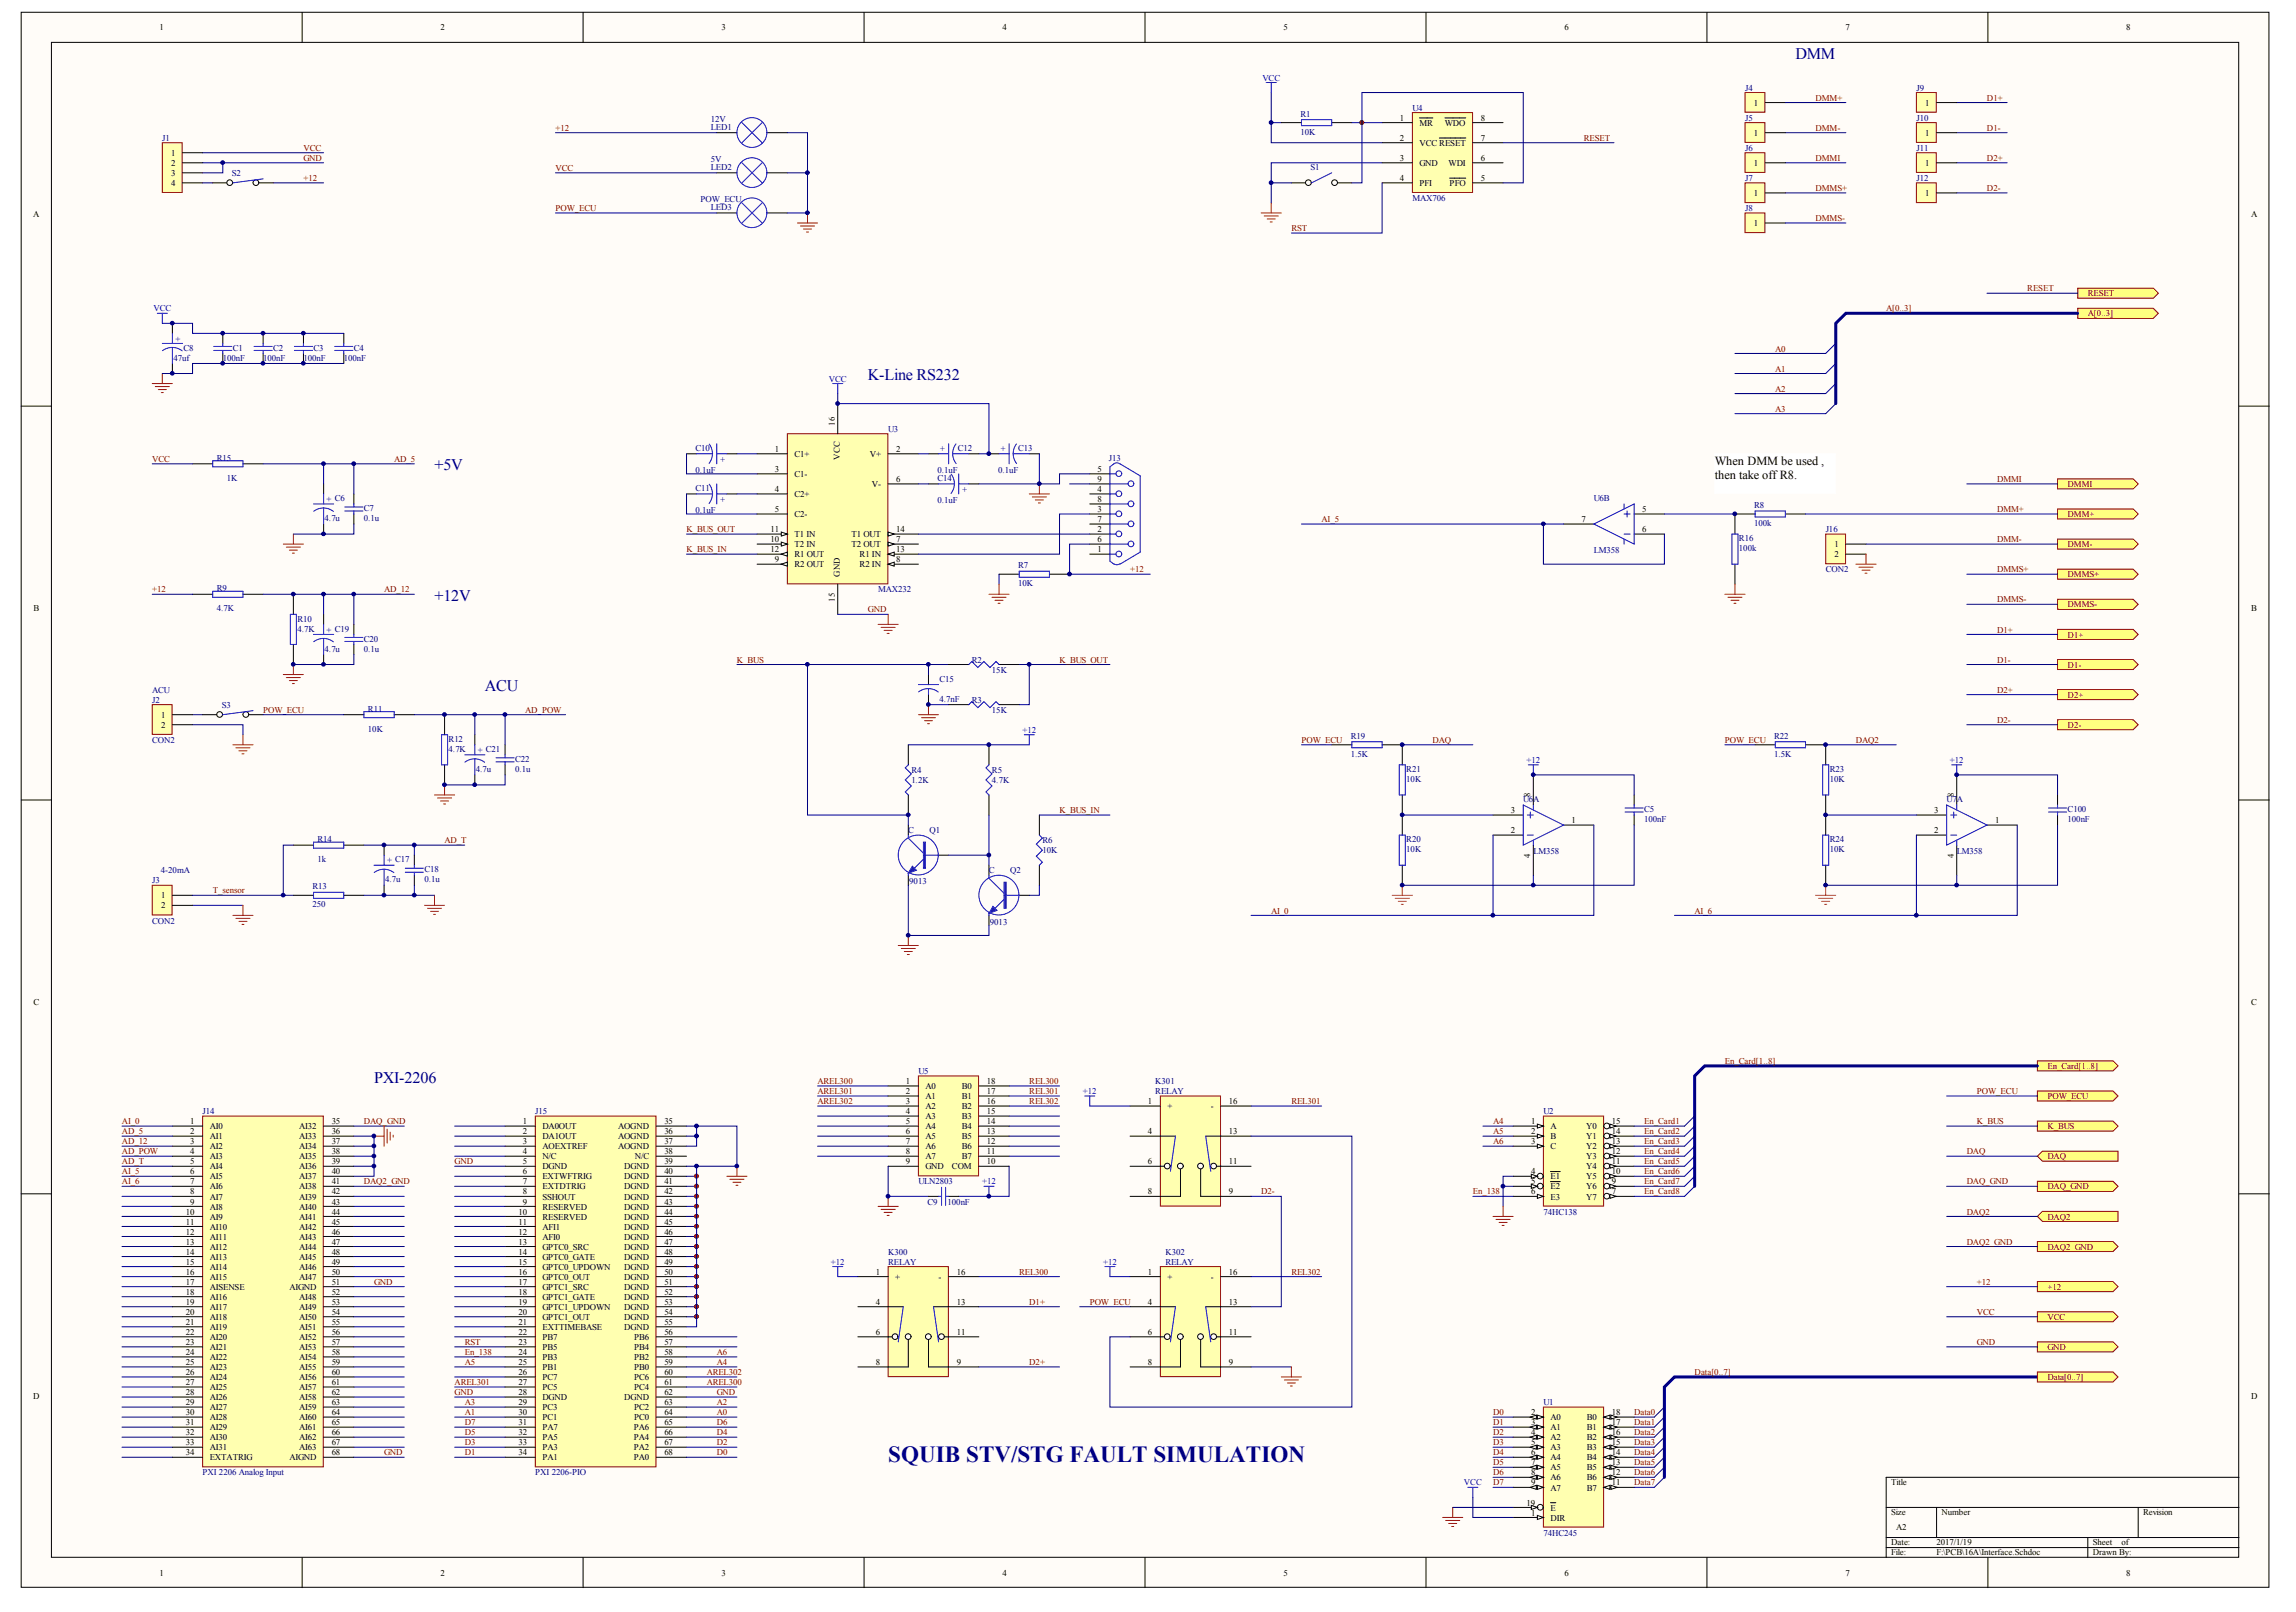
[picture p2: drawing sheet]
<svg xmlns="http://www.w3.org/2000/svg" width="288mm" height="202mm" viewBox="0 0 288 202" stroke-linecap="round" stroke-linejoin="round" font-family="sans-serif">
<defs><g id="words">
<text font-size="2.9" fill="#000080" x="111.4" y="183.3">SQUIB STV/STG FAULT SIMULATION</text>
<g font-size="2" fill="#000080">
<text x="225.1" y="7.4">DMM</text>
<text x="108.8" y="47.7">K-Line RS232</text>
<text x="54.5" y="59">+5V</text>
<text x="54.5" y="75.4">+12V</text>
<text x="60.8" y="86.7">ACU</text>
<text x="46.9" y="135.8">PXI-2206</text>
</g>
<g font-size="1.5">
<text x="215" y="58.3">When DMM be used ,</text>
<text x="215" y="60.1">then take off R8.</text>
</g>
<g font-size="1.1">
<text x="20" y="3.8">1</text>
<text x="55.2" y="3.8">2</text>
<text x="90.5" y="3.8">3</text>
<text x="125.7" y="3.8">4</text>
<text x="160.9" y="3.8">5</text>
<text x="196.1" y="3.8">6</text>
<text x="231.4" y="3.8">7</text>
<text x="266.6" y="3.8">8</text>
<text x="175.5" y="15.1">1</text>
<text x="175.5" y="17.7">2</text>
<text x="178" y="15.8">MR</text>
<text x="181.2" y="15.8">WDO</text>
<text x="185.7" y="17.7">7</text>
<text x="185.7" y="15.1">8</text>
<text x="219.9" y="13.3">1</text>
<text x="219.9" y="17">1</text>
<text x="241.4" y="13.3">1</text>
<text x="241.4" y="17">1</text>
<text x="21.5" y="19.6">1</text>
<text x="21.5" y="20.8">2</text>
<text x="21.5" y="22.1">3</text>
<text x="21.5" y="23.3">4</text>
<text x="175.5" y="20.2">3</text>
<text x="175.5" y="22.7">4</text>
<text x="178" y="18.3">VCC RESET</text>
<text x="178" y="20.8">GND</text>
<text x="178" y="23.3">PFI</text>
<text x="181.6" y="20.8">WDI</text>
<text x="181.8" y="23.3">PFO</text>
<text x="185.7" y="22.7">5</text>
<text x="185.7" y="20.2">6</text>
<text x="219.9" y="20.8">1</text>
<text x="241.4" y="20.8">1</text>
<text x="4.2" y="27.2">A</text>
<text x="219.9" y="24.6">1</text>
<text x="219.9" y="28.4">1</text>
<text x="241.4" y="24.6">1</text>
<text x="282.2" y="27.2">A</text>
<text x="104.7" y="53.4" transform="rotate(-90 104.7 53.4)">16</text>
<text x="97.2" y="56.7">1</text>
<text x="97.2" y="59.2">3</text>
<text x="99.6" y="57.3">C1+</text>
<text x="99.6" y="59.8">C1-</text>
<text x="105.3" y="57.6" transform="rotate(-90 105.3 57.6)">VCC</text>
<text x="109" y="57.3">V+</text>
<text x="112.4" y="56.7">2</text>
<text x="137.6" y="59.2">5</text>
<text x="97.2" y="61.7">4</text>
<text x="97.2" y="64.2">5</text>
<text x="99.6" y="62.3">C2+</text>
<text x="99.6" y="64.8">C2-</text>
<text x="109.3" y="61.1">V-</text>
<text x="112.4" y="60.4">6</text>
<text x="137.6" y="65.5">7</text>
<text x="137.6" y="64.2">3</text>
<text x="137.6" y="63">8</text>
<text x="137.6" y="61.7">4</text>
<text x="137.6" y="60.4">9</text>
<text x="198.3" y="65.5">7</text>
<text x="205.9" y="64.2">5</text>
<text x="96.6" y="66.7">11</text>
<text x="96.6" y="68">10</text>
<text x="96.6" y="69.3">12</text>
<text x="97.2" y="70.5">9</text>
<text x="99.6" y="67.4">T1 IN</text>
<text x="99.6" y="68.6">T2 IN</text>
<text x="99.6" y="69.9">R1 OUT</text>
<text x="99.6" y="71.1">R2 OUT</text>
<text x="106.8" y="67.4">T1 OUT</text>
<text x="106.8" y="68.6">T2 OUT</text>
<text x="107.8" y="69.9">R1 IN</text>
<text x="107.8" y="71.1">R2 IN</text>
<text x="112.4" y="66.7">14</text>
<text x="112.4" y="68">7</text>
<text x="112.4" y="69.3">13</text>
<text x="112.4" y="70.5">8</text>
<text x="137.6" y="69.3">1</text>
<text x="137.6" y="68">6</text>
<text x="137.6" y="66.7">2</text>
<text x="205.9" y="66.7">6</text>
<text x="230" y="68.6">1</text>
<text x="230" y="69.9">2</text>
<text x="4.2" y="76.6">B</text>
<text x="104.7" y="75.5" transform="rotate(-90 104.7 75.5)">15</text>
<text x="105.3" y="72.4" transform="rotate(-90 105.3 72.4)">GND</text>
<text x="282.3" y="76.6">B</text>
<text x="20.2" y="90">1</text>
<text x="20.2" y="91.3">2</text>
<text x="189.4" y="102">3</text>
<text x="191.9" y="99.9" transform="rotate(-90 191.9 99.9)">8</text>
<text x="242.5" y="102">3</text>
<text x="245" y="99.9" transform="rotate(-90 245 99.9)">8</text>
<text x="189.4" y="104.5">2</text>
<text x="191.9" y="107.6" transform="rotate(-90 191.9 107.6)">4</text>
<text x="197" y="103.2">1</text>
<text x="242.5" y="104.5">2</text>
<text x="245" y="107.6" transform="rotate(-90 245 107.6)">4</text>
<text x="250.1" y="103.2">1</text>
<text x="20.2" y="112.7">1</text>
<text x="20.2" y="113.9">2</text>
<text x="4.2" y="126">C</text>
<text x="282.3" y="126">C</text>
<text x="113.6" y="135.9">1</text>
<text x="113.6" y="137.2">2</text>
<text x="116" y="136.6">A0</text>
<text x="116" y="137.8">A1</text>
<text x="120.6" y="137.8">B1</text>
<text x="120.6" y="136.6">B0</text>
<text x="123.7" y="137.2">17</text>
<text x="123.7" y="135.9">18</text>
<text x="23.9" y="141">1</text>
<text x="23.9" y="142.2">2</text>
<text x="23.9" y="143.5">3</text>
<text x="26.3" y="141.6">AI0</text>
<text x="26.3" y="142.9">AI1</text>
<text x="37.5" y="141.6">AI32</text>
<text x="37.5" y="142.9">AI33</text>
<text x="41.6" y="141">35</text>
<text x="41.6" y="142.2">36</text>
<text x="41.6" y="143.5">37</text>
<text x="65.6" y="141">1</text>
<text x="65.6" y="142.2">2</text>
<text x="65.6" y="143.5">3</text>
<text x="68" y="141.6">DA0OUT</text>
<text x="68" y="142.9">DA1OUT</text>
<text x="77.5" y="141.6">AOGND</text>
<text x="77.5" y="142.9">AOGND</text>
<text x="83.3" y="141">35</text>
<text x="83.3" y="142.2">36</text>
<text x="83.3" y="143.5">37</text>
<text x="113.6" y="138.5">3</text>
<text x="113.6" y="139.7">4</text>
<text x="113.6" y="141">5</text>
<text x="113.6" y="142.2">6</text>
<text x="113.6" y="143.5">7</text>
<text x="116" y="139.1">A2</text>
<text x="116" y="140.3">A3</text>
<text x="116" y="141.6">A4</text>
<text x="116" y="142.9">A5</text>
<text x="120.6" y="142.9">B5</text>
<text x="120.6" y="141.6">B4</text>
<text x="120.6" y="140.3">B3</text>
<text x="120.6" y="139.1">B2</text>
<text x="123.7" y="143.5">12</text>
<text x="123.7" y="142.2">13</text>
<text x="123.7" y="141">14</text>
<text x="123.7" y="139.7">15</text>
<text x="123.7" y="138.5">16</text>
<text x="143.9" y="138.5">1</text>
<text x="143.9" y="142.2">4</text>
<text x="146.4" y="139.1">+</text>
<text x="151.8" y="139.1">-</text>
<text x="154.1" y="142.2">13</text>
<text x="154.1" y="138.5">16</text>
<text x="192" y="141">1</text>
<text x="192" y="142.2">2</text>
<text x="192" y="143.5">3</text>
<text x="194.4" y="141.6">A</text>
<text x="194.4" y="142.9">B</text>
<text x="198.9" y="141.6">Y0</text>
<text x="198.9" y="142.9">Y1</text>
<text x="202.1" y="141">15</text>
<text x="202.1" y="142.2">14</text>
<text x="202.1" y="143.5">13</text>
<text x="23.9" y="144.8">4</text>
<text x="23.9" y="146">5</text>
<text x="23.9" y="147.3">6</text>
<text x="23.9" y="148.5">7</text>
<text x="23.9" y="149.8">8</text>
<text x="26.3" y="144.1">AI2</text>
<text x="26.3" y="145.4">AI3</text>
<text x="26.3" y="146.6">AI4</text>
<text x="26.3" y="147.9">AI5</text>
<text x="26.3" y="149.2">AI6</text>
<text x="37.5" y="144.1">AI34</text>
<text x="37.5" y="145.4">AI35</text>
<text x="37.5" y="146.6">AI36</text>
<text x="37.5" y="147.9">AI37</text>
<text x="37.5" y="149.2">AI38</text>
<text x="41.6" y="144.8">38</text>
<text x="41.6" y="146">39</text>
<text x="41.6" y="147.3">40</text>
<text x="41.6" y="148.5">41</text>
<text x="41.6" y="149.8">42</text>
<text x="65.6" y="144.8">4</text>
<text x="65.6" y="146">5</text>
<text x="65.6" y="147.3">6</text>
<text x="65.6" y="148.5">7</text>
<text x="65.6" y="149.8">8</text>
<text x="68" y="144.1">AOEXTREF</text>
<text x="68" y="145.4">N/C</text>
<text x="68" y="146.6">DGND</text>
<text x="68" y="147.9">EXTWFTRIG</text>
<text x="68" y="149.2">EXTDTRIG</text>
<text x="77.5" y="144.1">AOGND</text>
<text x="78.3" y="146.6">DGND</text>
<text x="78.3" y="147.9">DGND</text>
<text x="78.3" y="149.2">DGND</text>
<text x="79.6" y="145.4">N/C</text>
<text x="83.3" y="144.8">38</text>
<text x="83.3" y="146">39</text>
<text x="83.3" y="147.3">40</text>
<text x="83.3" y="148.5">41</text>
<text x="83.3" y="149.8">42</text>
<text x="113.6" y="144.8">8</text>
<text x="113.6" y="146">9</text>
<text x="116" y="144.1">A6</text>
<text x="116" y="145.4">A7</text>
<text x="116" y="146.6">GND</text>
<text x="119.4" y="146.6">COM</text>
<text x="120.6" y="145.4">B7</text>
<text x="120.6" y="144.1">B6</text>
<text x="123.7" y="146">10</text>
<text x="123.7" y="144.8">11</text>
<text x="143.9" y="146">6</text>
<text x="143.9" y="149.8">8</text>
<text x="154.1" y="149.8">9</text>
<text x="154.1" y="146">11</text>
<text x="192" y="147.3">4</text>
<text x="192" y="148.5">5</text>
<text x="192" y="149.8">6</text>
<text x="194.4" y="144.1">C</text>
<text x="194.4" y="147.9">E1</text>
<text x="194.4" y="149.2">E2</text>
<text x="198.9" y="144.1">Y2</text>
<text x="198.9" y="145.4">Y3</text>
<text x="198.9" y="146.6">Y4</text>
<text x="198.9" y="147.9">Y5</text>
<text x="198.9" y="149.2">Y6</text>
<text x="202.1" y="144.8">12</text>
<text x="202.1" y="146">11</text>
<text x="202.1" y="147.3">10</text>
<text x="202.1" y="148.5">9</text>
<text x="202.1" y="149.8">7</text>
<text x="23.3" y="152.3">10</text>
<text x="23.3" y="153.6">11</text>
<text x="23.3" y="154.8">12</text>
<text x="23.9" y="151">9</text>
<text x="26.3" y="150.4">AI7</text>
<text x="26.3" y="151.7">AI8</text>
<text x="26.3" y="152.9">AI9</text>
<text x="26.3" y="154.2">AI10</text>
<text x="26.3" y="155.4">AI11</text>
<text x="37.5" y="150.4">AI39</text>
<text x="37.5" y="151.7">AI40</text>
<text x="37.5" y="152.9">AI41</text>
<text x="37.5" y="154.2">AI42</text>
<text x="37.5" y="155.4">AI43</text>
<text x="41.6" y="151">43</text>
<text x="41.6" y="152.3">44</text>
<text x="41.6" y="153.6">45</text>
<text x="41.6" y="154.8">46</text>
<text x="65" y="152.3">10</text>
<text x="65" y="153.6">11</text>
<text x="65" y="154.8">12</text>
<text x="65.6" y="151">9</text>
<text x="68" y="150.4">SSHOUT</text>
<text x="68" y="151.7">RESERVED</text>
<text x="68" y="152.9">RESERVED</text>
<text x="68" y="154.2">AFI1</text>
<text x="68" y="155.4">AFI0</text>
<text x="78.3" y="150.4">DGND</text>
<text x="78.3" y="151.7">DGND</text>
<text x="78.3" y="152.9">DGND</text>
<text x="78.3" y="154.2">DGND</text>
<text x="78.3" y="155.4">DGND</text>
<text x="83.3" y="151">43</text>
<text x="83.3" y="152.3">44</text>
<text x="83.3" y="153.6">45</text>
<text x="83.3" y="154.8">46</text>
<text x="194.4" y="150.4">E3</text>
<text x="198.9" y="150.4">Y7</text>
<text x="23.3" y="156.1">13</text>
<text x="23.3" y="157.3">14</text>
<text x="23.3" y="158.6">15</text>
<text x="23.3" y="159.9">16</text>
<text x="23.3" y="161.1">17</text>
<text x="26.3" y="156.7">AI12</text>
<text x="26.3" y="158">AI13</text>
<text x="26.3" y="159.2">AI14</text>
<text x="26.3" y="160.5">AI15</text>
<text x="26.3" y="161.7">AISENSE</text>
<text x="36.3" y="161.7">AIGND</text>
<text x="37.5" y="156.7">AI44</text>
<text x="37.5" y="158">AI45</text>
<text x="37.5" y="159.2">AI46</text>
<text x="37.5" y="160.5">AI47</text>
<text x="41.6" y="156.1">47</text>
<text x="41.6" y="157.3">48</text>
<text x="41.6" y="158.6">49</text>
<text x="41.6" y="159.9">50</text>
<text x="41.6" y="161.1">51</text>
<text x="65" y="156.1">13</text>
<text x="65" y="157.3">14</text>
<text x="65" y="158.6">15</text>
<text x="65" y="159.9">16</text>
<text x="65" y="161.1">17</text>
<text x="68" y="156.7">GPTC0_SRC</text>
<text x="68" y="158">GPTC0_GATE</text>
<text x="68" y="159.2">GPTC0_UPDOWN</text>
<text x="68" y="160.5">GPTC0_OUT</text>
<text x="68" y="161.7">GPTC1_SRC</text>
<text x="78.3" y="156.7">DGND</text>
<text x="78.3" y="158">DGND</text>
<text x="78.3" y="159.2">DGND</text>
<text x="78.3" y="160.5">DGND</text>
<text x="78.3" y="161.7">DGND</text>
<text x="83.3" y="156.1">47</text>
<text x="83.3" y="157.3">48</text>
<text x="83.3" y="158.6">49</text>
<text x="83.3" y="159.9">50</text>
<text x="83.3" y="161.1">51</text>
<text x="109.8" y="159.9">1</text>
<text x="112.2" y="160.5">+</text>
<text x="117.7" y="160.5">-</text>
<text x="119.9" y="159.9">16</text>
<text x="143.9" y="159.9">1</text>
<text x="146.4" y="160.5">+</text>
<text x="151.8" y="160.5">-</text>
<text x="154.1" y="159.9">16</text>
<text x="23.3" y="162.4">18</text>
<text x="23.3" y="163.6">19</text>
<text x="23.3" y="164.9">20</text>
<text x="23.3" y="166.1">21</text>
<text x="23.3" y="167.4">22</text>
<text x="26.3" y="163">AI16</text>
<text x="26.3" y="164.3">AI17</text>
<text x="26.3" y="165.5">AI18</text>
<text x="26.3" y="166.8">AI19</text>
<text x="37.5" y="163">AI48</text>
<text x="37.5" y="164.3">AI49</text>
<text x="37.5" y="165.5">AI50</text>
<text x="37.5" y="166.8">AI51</text>
<text x="41.6" y="162.4">52</text>
<text x="41.6" y="163.6">53</text>
<text x="41.6" y="164.9">54</text>
<text x="41.6" y="166.1">55</text>
<text x="41.6" y="167.4">56</text>
<text x="65" y="162.4">18</text>
<text x="65" y="163.6">19</text>
<text x="65" y="164.9">20</text>
<text x="65" y="166.1">21</text>
<text x="65" y="167.4">22</text>
<text x="68" y="163">GPTC1_GATE</text>
<text x="68" y="164.3">GPTC1_UPDOWN</text>
<text x="68" y="165.5">GPTC1_OUT</text>
<text x="68" y="166.8">EXTTIMEBASE</text>
<text x="78.3" y="163">DGND</text>
<text x="78.3" y="164.3">DGND</text>
<text x="78.3" y="165.5">DGND</text>
<text x="78.3" y="166.8">DGND</text>
<text x="83.3" y="162.4">52</text>
<text x="83.3" y="163.6">53</text>
<text x="83.3" y="164.9">54</text>
<text x="83.3" y="166.1">55</text>
<text x="83.3" y="167.4">56</text>
<text x="109.8" y="163.6">4</text>
<text x="109.8" y="167.4">6</text>
<text x="119.9" y="167.4">11</text>
<text x="119.9" y="163.6">13</text>
<text x="143.9" y="163.6">4</text>
<text x="143.9" y="167.4">6</text>
<text x="154.1" y="167.4">11</text>
<text x="154.1" y="163.6">13</text>
<text x="23.3" y="168.7">23</text>
<text x="23.3" y="169.9">24</text>
<text x="23.3" y="171.2">25</text>
<text x="23.3" y="172.4">26</text>
<text x="23.3" y="173.7">27</text>
<text x="26.3" y="168">AI20</text>
<text x="26.3" y="169.3">AI21</text>
<text x="26.3" y="170.5">AI22</text>
<text x="26.3" y="171.8">AI23</text>
<text x="26.3" y="173.1">AI24</text>
<text x="37.5" y="168">AI52</text>
<text x="37.5" y="169.3">AI53</text>
<text x="37.5" y="170.5">AI54</text>
<text x="37.5" y="171.8">AI55</text>
<text x="37.5" y="173.1">AI56</text>
<text x="41.6" y="168.7">57</text>
<text x="41.6" y="169.9">58</text>
<text x="41.6" y="171.2">59</text>
<text x="41.6" y="172.4">60</text>
<text x="41.6" y="173.7">61</text>
<text x="65" y="168.7">23</text>
<text x="65" y="169.9">24</text>
<text x="65" y="171.2">25</text>
<text x="65" y="172.4">26</text>
<text x="65" y="173.7">27</text>
<text x="68" y="168">PB7</text>
<text x="68" y="169.3">PB5</text>
<text x="68" y="170.5">PB3</text>
<text x="68" y="171.8">PB1</text>
<text x="68" y="173.1">PC7</text>
<text x="79.5" y="168">PB6</text>
<text x="79.5" y="169.3">PB4</text>
<text x="79.5" y="170.5">PB2</text>
<text x="79.5" y="171.8">PB0</text>
<text x="79.5" y="173.1">PC6</text>
<text x="83.3" y="168.7">57</text>
<text x="83.3" y="169.9">58</text>
<text x="83.3" y="171.2">59</text>
<text x="83.3" y="172.4">60</text>
<text x="83.3" y="173.7">61</text>
<text x="109.8" y="171.2">8</text>
<text x="119.9" y="171.2">9</text>
<text x="143.9" y="171.2">8</text>
<text x="154.1" y="171.2">9</text>
<text x="4.2" y="175.4">D</text>
<text x="23.3" y="175">28</text>
<text x="23.3" y="176.2">29</text>
<text x="23.3" y="177.5">30</text>
<text x="23.3" y="178.7">31</text>
<text x="23.3" y="180">32</text>
<text x="26.3" y="174.3">AI25</text>
<text x="26.3" y="175.6">AI26</text>
<text x="26.3" y="176.8">AI27</text>
<text x="26.3" y="178.1">AI28</text>
<text x="26.3" y="179.4">AI29</text>
<text x="37.5" y="174.3">AI57</text>
<text x="37.5" y="175.6">AI58</text>
<text x="37.5" y="176.8">AI59</text>
<text x="37.5" y="178.1">AI60</text>
<text x="37.5" y="179.4">AI61</text>
<text x="41.6" y="175">62</text>
<text x="41.6" y="176.2">63</text>
<text x="41.6" y="177.5">64</text>
<text x="41.6" y="178.7">65</text>
<text x="41.6" y="180">66</text>
<text x="65" y="175">28</text>
<text x="65" y="176.2">29</text>
<text x="65" y="177.5">30</text>
<text x="65" y="178.7">31</text>
<text x="65" y="180">32</text>
<text x="68" y="174.3">PC5</text>
<text x="68" y="175.6">DGND</text>
<text x="68" y="176.8">PC3</text>
<text x="68" y="178.1">PC1</text>
<text x="68" y="179.4">PA7</text>
<text x="78.3" y="175.6">DGND</text>
<text x="79.5" y="179.4">PA6</text>
<text x="79.5" y="174.3">PC4</text>
<text x="79.5" y="176.8">PC2</text>
<text x="79.5" y="178.1">PC0</text>
<text x="83.3" y="175">62</text>
<text x="83.3" y="176.2">63</text>
<text x="83.3" y="177.5">64</text>
<text x="83.3" y="178.7">65</text>
<text x="83.3" y="180">66</text>
<text x="192" y="177.5">2</text>
<text x="192" y="178.7">3</text>
<text x="192" y="180">4</text>
<text x="194.4" y="178.1">A0</text>
<text x="194.4" y="179.4">A1</text>
<text x="198.9" y="178.1">B0</text>
<text x="198.9" y="179.4">B1</text>
<text x="202.1" y="177.5">18</text>
<text x="202.1" y="178.7">17</text>
<text x="202.1" y="180">16</text>
<text x="282.2" y="175.4">D</text>
<text x="23.3" y="181.2">33</text>
<text x="23.3" y="182.5">34</text>
<text x="26.3" y="180.6">AI30</text>
<text x="26.3" y="181.9">AI31</text>
<text x="26.3" y="183.1">EXTATRIG</text>
<text x="36.3" y="183.1">AIGND</text>
<text x="37.5" y="180.6">AI62</text>
<text x="37.5" y="181.9">AI63</text>
<text x="41.6" y="181.2">67</text>
<text x="41.6" y="182.5">68</text>
<text x="65" y="181.2">33</text>
<text x="65" y="182.5">34</text>
<text x="68" y="180.6">PA5</text>
<text x="68" y="181.9">PA3</text>
<text x="68" y="183.1">PA1</text>
<text x="79.5" y="180.6">PA4</text>
<text x="79.5" y="181.9">PA2</text>
<text x="79.5" y="183.1">PA0</text>
<text x="83.3" y="181.2">67</text>
<text x="83.3" y="182.5">68</text>
<text x="192" y="181.2">5</text>
<text x="192" y="182.5">6</text>
<text x="192" y="183.8">7</text>
<text x="192" y="185">8</text>
<text x="194.4" y="180.6">A2</text>
<text x="194.4" y="181.9">A3</text>
<text x="194.4" y="183.1">A4</text>
<text x="194.4" y="184.4">A5</text>
<text x="194.4" y="185.6">A6</text>
<text x="198.9" y="180.6">B2</text>
<text x="198.9" y="181.9">B3</text>
<text x="198.9" y="183.1">B4</text>
<text x="198.9" y="184.4">B5</text>
<text x="198.9" y="185.6">B6</text>
<text x="202.1" y="181.2">15</text>
<text x="202.1" y="182.5">14</text>
<text x="202.1" y="183.8">13</text>
<text x="202.1" y="185">12</text>
<text x="191.4" y="188.8">19</text>
<text x="192" y="186.3">9</text>
<text x="192" y="190.1">1</text>
<text x="194.4" y="186.9">A7</text>
<text x="194.4" y="189.4">E</text>
<text x="194.4" y="190.7">DIR</text>
<text x="198.9" y="186.9">B7</text>
<text x="202.1" y="186.3">11</text>
<text x="237.1" y="186.2">Title</text>
<text x="237.1" y="190">Size</text>
<text x="237.7" y="191.9">A2</text>
<text x="243.4" y="190">Number</text>
<text x="268.7" y="190">Revision</text>
<text x="20" y="197.6">1</text>
<text x="55.2" y="197.6">2</text>
<text x="90.5" y="197.6">3</text>
<text x="125.7" y="197.6">4</text>
<text x="160.9" y="197.6">5</text>
<text x="196.1" y="197.6">6</text>
<text x="231.4" y="197.6">7</text>
<text x="237.1" y="193.8">Date:</text>
<text x="237.1" y="195">File:</text>
<text x="242.8" y="193.8">2017/1/19</text>
<text x="242.8" y="195">F:\PCB\16A\Interface.Schdoc</text>
<text x="262.4" y="193.8">Sheet</text>
<text x="262.4" y="195">Drawn By:</text>
<text x="266" y="193.8">of</text>
<text x="266.6" y="197.6">8</text>
</g>
<g font-size="1.1" fill="#00f">
<text x="158.3" y="10.1">VCC</text>
<text x="19.2" y="39.1">VCC</text>
<text x="103.9" y="47.9">VCC</text>
<text x="128.2" y="91.9">+12</text>
<text x="191.4" y="95.7">+12</text>
<text x="244.5" y="95.7">+12</text>
<text x="135.8" y="137.2">+12</text>
<text x="123.1" y="148.5">+12</text>
<text x="104.2" y="158.6">+12</text>
<text x="138.3" y="158.6">+12</text>
<text x="183.6" y="186.3">VCC</text>
</g>
<g font-size="1.1" fill="#000080">
<text x="218.8" y="11.4">J4</text>
<text x="240.3" y="11.4">J9</text>
<text x="20.4" y="17.7">J1</text>
<text x="89.1" y="16.3">LED1</text>
<text x="89.1" y="15.3">12V</text>
<text x="163" y="14.6">R1</text>
<text x="163" y="16.9">10K</text>
<text x="177.1" y="13.9">U4</text>
<text x="218.8" y="15.1">J5</text>
<text x="240.3" y="15.1">J10</text>
<text x="29.1" y="22.1">S2</text>
<text x="89.1" y="21.3">LED2</text>
<text x="89.1" y="20.3">5V</text>
<text x="164.3" y="21.3">S1</text>
<text x="218.8" y="18.9">J6</text>
<text x="218.8" y="22.7">J7</text>
<text x="240.3" y="18.9">J11</text>
<text x="240.3" y="22.7">J12</text>
<text x="87.8" y="25.3">POW_ECU</text>
<text x="89.1" y="26.3">LED3</text>
<text x="177.1" y="25.2">MAX706</text>
<text x="218.8" y="26.5">J8</text>
<text x="21.7" y="45.2">47uf</text>
<text x="22" y="42.8">+</text>
<text x="23" y="44">C8</text>
<text x="27.9" y="45.2">100nF</text>
<text x="29.2" y="44">C1</text>
<text x="33" y="45.2">100nF</text>
<text x="34.3" y="44">C2</text>
<text x="38" y="45.2">100nF</text>
<text x="39.3" y="44">C3</text>
<text x="43.1" y="45.2">100nF</text>
<text x="44.4" y="44">C4</text>
<text x="27.2" y="57.8">R15</text>
<text x="87.2" y="56.5">C10</text>
<text x="87.2" y="59.3">0.1uF</text>
<text x="90.2" y="57.3" transform="rotate(90 90.2 57.3)">+</text>
<text x="111.4" y="54.2">U3</text>
<text x="117.5" y="59.3">0.1uF</text>
<text x="118.6" y="56.5" transform="rotate(-90 118.6 56.5)">+</text>
<text x="120.1" y="56.5">C12</text>
<text x="125.1" y="59.3">0.1uF</text>
<text x="126.1" y="56.5" transform="rotate(-90 126.1 56.5)">+</text>
<text x="127.7" y="56.5">C13</text>
<text x="139" y="57.8">J13</text>
<text x="28.4" y="60.3">1K</text>
<text x="40.7" y="65.4">4.7u</text>
<text x="41" y="63">+ C6</text>
<text x="45.6" y="64.1">C7</text>
<text x="45.6" y="65.4">0.1u</text>
<text x="87.2" y="61.6">C11</text>
<text x="87.2" y="64.3">0.1uF</text>
<text x="90.2" y="62.3" transform="rotate(90 90.2 62.3)">+</text>
<text x="117.5" y="60.3">C14</text>
<text x="117.5" y="63.1">0.1uF</text>
<text x="120.6" y="61.1" transform="rotate(90 120.6 61.1)">+</text>
<text x="199.8" y="62.8">U6B</text>
<text x="219.9" y="63.7">R8</text>
<text x="219.9" y="66">100k</text>
<text x="127.7" y="71.3">R7</text>
<text x="199.8" y="69.4">LM358</text>
<text x="218" y="67.9">R16</text>
<text x="218" y="69.1">100k</text>
<text x="228.9" y="66.7">J16</text>
<text x="228.9" y="71.8">CON2</text>
<text x="27.2" y="74.2">R9</text>
<text x="27.2" y="76.7">4.7K</text>
<text x="37.3" y="77.9">R10</text>
<text x="110.1" y="74.3">MAX232</text>
<text x="127.7" y="73.5">10K</text>
<text x="37.3" y="79.2">4.7K</text>
<text x="40.7" y="81.7">4.7u</text>
<text x="41" y="79.3">+ C19</text>
<text x="45.6" y="80.5">C20</text>
<text x="45.6" y="81.7">0.1u</text>
<text x="121.8" y="83.1">R2</text>
<text x="19.1" y="86.9">ACU</text>
<text x="19.1" y="88.1">J2</text>
<text x="27.8" y="88.8">S3</text>
<text x="46.1" y="89.3">R11</text>
<text x="117.8" y="85.5">C15</text>
<text x="117.8" y="88">4.7nF</text>
<text x="121.8" y="88.1">R3</text>
<text x="124.4" y="84.4">15K</text>
<text x="124.4" y="89.4">15K</text>
<text x="19.1" y="93.2">CON2</text>
<text x="46.1" y="91.8">10K</text>
<text x="56.2" y="93">R12</text>
<text x="56.2" y="94.3">4.7K</text>
<text x="59.9" y="94.4">+ C21</text>
<text x="64.6" y="95.6">C22</text>
<text x="169.4" y="92.7">R19</text>
<text x="169.4" y="94.9">1.5K</text>
<text x="222.5" y="92.7">R22</text>
<text x="222.5" y="94.9">1.5K</text>
<text x="59.7" y="96.8">4.7u</text>
<text x="64.6" y="96.8">0.1u</text>
<text x="114.3" y="96.9">R4</text>
<text x="114.3" y="98.2">1.2K</text>
<text x="124.4" y="96.9">R5</text>
<text x="124.4" y="98.2">4.7K</text>
<text x="176.3" y="96.8">R21</text>
<text x="176.3" y="98.1">10K</text>
<text x="191" y="100.6">U6A</text>
<text x="206.1" y="101.8">C5</text>
<text x="229.4" y="96.8">R23</text>
<text x="229.4" y="98.1">10K</text>
<text x="244.1" y="100.6">U7A</text>
<text x="259.2" y="101.8">C100</text>
<text x="39.8" y="105.6">R14</text>
<text x="113.9" y="104.5">C</text>
<text x="116.5" y="104.5">Q1</text>
<text x="130.7" y="105.7">R6</text>
<text x="130.7" y="107">10K</text>
<text x="176.3" y="105.6">R20</text>
<text x="176.3" y="106.9">10K</text>
<text x="192.2" y="107.1">LM358</text>
<text x="206.1" y="103.1">100nF</text>
<text x="229.4" y="105.6">R24</text>
<text x="229.4" y="106.9">10K</text>
<text x="245.3" y="107.1">LM358</text>
<text x="259.2" y="103.1">100nF</text>
<text x="19.1" y="110.8">J3</text>
<text x="20.2" y="109.5">4-20mA</text>
<text x="39.2" y="111.5">R13</text>
<text x="39.2" y="113.8">250</text>
<text x="39.8" y="108.1">1k</text>
<text x="48.3" y="110.7">4.7u</text>
<text x="48.5" y="108.3">+ C17</text>
<text x="53.2" y="109.4">C18</text>
<text x="53.2" y="110.7">0.1u</text>
<text x="114" y="110.9">9013</text>
<text x="124" y="109.5">C</text>
<text x="126.6" y="109.5">Q2</text>
<text x="19.1" y="115.8">CON2</text>
<text x="124.1" y="115.9">9013</text>
<text x="115.1" y="134.7">U5</text>
<text x="144.8" y="135.9">K301</text>
<text x="144.8" y="137.2">RELAY</text>
<text x="25.4" y="139.7">J14</text>
<text x="67.1" y="139.7">J15</text>
<text x="193.5" y="139.7">U2</text>
<text x="115.1" y="148.5">ULN2803</text>
<text x="116.3" y="151">C9</text>
<text x="118.8" y="151">100nF</text>
<text x="193.5" y="152.3">74HC138</text>
<text x="111.4" y="157.3">K300</text>
<text x="111.4" y="158.6">RELAY</text>
<text x="146.1" y="157.3">K302</text>
<text x="146.1" y="158.6">RELAY</text>
<text x="193.5" y="176.2">U1</text>
<text x="25.4" y="185">PXI 2206 Analog Input</text>
<text x="67.1" y="185">PXI 2206-PIO</text>
<text x="193.5" y="192.6">74HC245</text>
</g>
<g font-size="1.1" fill="#800000">
<text x="69.6" y="16.4">+12</text>
<text x="198.6" y="17.7">RESET</text>
<text x="227.6" y="12.6">DMM+</text>
<text x="227.6" y="16.4">DMM-</text>
<text x="249.1" y="12.6">D1+</text>
<text x="249.1" y="16.4">D1-</text>
<text x="38" y="18.9">VCC</text>
<text x="38" y="20.2">GND</text>
<text x="38" y="22.7">+12</text>
<text x="69.6" y="21.4">VCC</text>
<text x="227.6" y="24">DMMS+</text>
<text x="227.6" y="20.2">DMMI</text>
<text x="249.1" y="24">D2-</text>
<text x="249.1" y="20.2">D2+</text>
<text x="69.6" y="26.5">POW_ECU</text>
<text x="161.9" y="29">RST</text>
<text x="227.6" y="27.7">DMMS-</text>
<text x="236.5" y="39.1">A[0..3]</text>
<text x="254.2" y="36.5">RESET</text>
<text x="261.8" y="37.2">RESET</text>
<text x="261.8" y="39.7">A[0..3]</text>
<text x="222.6" y="44.1">A0</text>
<text x="222.6" y="46.6">A1</text>
<text x="222.6" y="49.1">A2</text>
<text x="222.6" y="51.6">A3</text>
<text x="19.1" y="57.9">VCC</text>
<text x="49.4" y="57.9">AD_5</text>
<text x="165.7" y="65.5">AI_5</text>
<text x="250.4" y="64.2">DMM+</text>
<text x="250.4" y="60.4">DMMI</text>
<text x="259.2" y="64.8">DMM+</text>
<text x="259.2" y="61.1">DMMI</text>
<text x="86.1" y="66.7">K_BUS_OUT</text>
<text x="86.1" y="69.3">K_BUS_IN</text>
<text x="141.7" y="71.8">+12</text>
<text x="250.4" y="68">DMM-</text>
<text x="250.4" y="71.8">DMMS+</text>
<text x="259.2" y="68.6">DMM-</text>
<text x="19.1" y="74.3">+12</text>
<text x="48.2" y="74.3">AD_12</text>
<text x="108.8" y="76.8">GND</text>
<text x="250.4" y="75.5">DMMS-</text>
<text x="259.2" y="72.4">DMMS+</text>
<text x="259.2" y="76.2">DMMS-</text>
<text x="92.4" y="83.1">K_BUS</text>
<text x="132.8" y="83.1">K_BUS_OUT</text>
<text x="250.4" y="79.3">D1+</text>
<text x="250.4" y="83.1">D1-</text>
<text x="259.2" y="79.9">D1+</text>
<text x="259.2" y="83.7">D1-</text>
<text x="33" y="89.4">POW_ECU</text>
<text x="65.9" y="89.4">AD_POW</text>
<text x="250.4" y="86.9">D2+</text>
<text x="259.2" y="87.5">D2+</text>
<text x="163.2" y="93.2">POW_ECU</text>
<text x="179.6" y="93.2">DAQ</text>
<text x="216.3" y="93.2">POW_ECU</text>
<text x="232.7" y="93.2">DAQ2</text>
<text x="250.4" y="90.6">D2-</text>
<text x="259.2" y="91.3">D2-</text>
<text x="132.8" y="102">K_BUS_IN</text>
<text x="55.7" y="105.7">AD_T</text>
<text x="26.7" y="112">T_sensor</text>
<text x="159.4" y="114.6">AI_0</text>
<text x="212.5" y="114.6">AI_6</text>
<text x="102.5" y="135.9">AREL300</text>
<text x="102.5" y="137.2">AREL301</text>
<text x="129" y="135.9">REL300</text>
<text x="129" y="137.2">REL301</text>
<text x="216.3" y="133.4">En_Card[1..8]</text>
<text x="247.9" y="137.2">POW_ECU</text>
<text x="256.7" y="137.8">POW_ECU</text>
<text x="256.7" y="134.1">En_Card[1..8]</text>
<text x="15.3" y="141">AI_0</text>
<text x="15.3" y="143.5">AD_12</text>
<text x="15.3" y="142.2">AD_5</text>
<text x="45.6" y="141">DAQ_GND</text>
<text x="102.5" y="138.5">AREL302</text>
<text x="129" y="138.5">REL302</text>
<text x="161.9" y="138.5">REL301</text>
<text x="187.2" y="143.5">A6</text>
<text x="187.2" y="141">A4</text>
<text x="187.2" y="142.2">A5</text>
<text x="206.1" y="141">En_Card1</text>
<text x="206.1" y="142.2">En_Card2</text>
<text x="206.1" y="143.5">En_Card3</text>
<text x="247.9" y="141">K_BUS</text>
<text x="256.7" y="141.6">K_BUS</text>
<text x="15.3" y="144.8">AD_POW</text>
<text x="15.3" y="146">AD_T</text>
<text x="15.3" y="147.3">AI_5</text>
<text x="15.3" y="148.5">AI_6</text>
<text x="45.6" y="148.5">DAQ2_GND</text>
<text x="57" y="146">GND</text>
<text x="158.1" y="149.8">D2-</text>
<text x="184.7" y="149.8">En_138</text>
<text x="206.1" y="144.8">En_Card4</text>
<text x="206.1" y="146">En_Card5</text>
<text x="206.1" y="147.3">En_Card6</text>
<text x="206.1" y="148.5">En_Card7</text>
<text x="206.1" y="149.8">En_Card8</text>
<text x="246.6" y="148.5">DAQ_GND</text>
<text x="246.6" y="144.8">DAQ</text>
<text x="256.7" y="145.4">DAQ</text>
<text x="256.7" y="149.2">DAQ_GND</text>
<text x="246.6" y="152.3">DAQ2</text>
<text x="256.7" y="152.9">DAQ2</text>
<text x="46.9" y="161.1">GND</text>
<text x="127.8" y="159.9">REL300</text>
<text x="161.9" y="159.9">REL302</text>
<text x="246.6" y="156.1">DAQ2_GND</text>
<text x="247.9" y="161.1">+12</text>
<text x="256.7" y="161.7">+12</text>
<text x="256.7" y="156.7">DAQ2_GND</text>
<text x="129" y="163.6">D1+</text>
<text x="136.6" y="163.6">POW_ECU</text>
<text x="247.9" y="164.9">VCC</text>
<text x="256.7" y="165.5">VCC</text>
<text x="57" y="173.7">AREL301</text>
<text x="58.3" y="168.7">RST</text>
<text x="58.3" y="171.2">A5</text>
<text x="58.3" y="169.9">En_138</text>
<text x="88.6" y="173.7">AREL300</text>
<text x="88.6" y="172.4">AREL302</text>
<text x="89.9" y="169.9">A6</text>
<text x="89.9" y="171.2">A4</text>
<text x="129" y="171.2">D2+</text>
<text x="212.5" y="172.4">Data[0..7]</text>
<text x="247.9" y="168.7">GND</text>
<text x="256.7" y="173.1">Data[0..7]</text>
<text x="256.7" y="169.3">GND</text>
<text x="57" y="175">GND</text>
<text x="58.3" y="180">D5</text>
<text x="58.3" y="178.7">D7</text>
<text x="58.3" y="177.5">A1</text>
<text x="58.3" y="176.2">A3</text>
<text x="89.9" y="180">D4</text>
<text x="89.9" y="178.7">D6</text>
<text x="89.9" y="177.5">A0</text>
<text x="89.9" y="176.2">A2</text>
<text x="89.9" y="175">GND</text>
<text x="187.2" y="177.5">D0</text>
<text x="187.2" y="178.7">D1</text>
<text x="187.2" y="180">D2</text>
<text x="204.9" y="177.5">Data0</text>
<text x="204.9" y="178.7">Data1</text>
<text x="204.9" y="180">Data2</text>
<text x="48.2" y="182.5">GND</text>
<text x="58.3" y="182.5">D1</text>
<text x="58.3" y="181.2">D3</text>
<text x="89.9" y="182.5">D0</text>
<text x="89.9" y="181.2">D2</text>
<text x="187.2" y="181.2">D3</text>
<text x="187.2" y="182.5">D4</text>
<text x="187.2" y="183.8">D5</text>
<text x="187.2" y="185">D6</text>
<text x="204.9" y="181.2">Data3</text>
<text x="204.9" y="182.5">Data4</text>
<text x="204.9" y="183.8">Data5</text>
<text x="204.9" y="185">Data6</text>
<text x="187.2" y="186.3">D7</text>
<text x="204.9" y="186.3">Data7</text>
</g>
</g></defs>
<g fill="#fffcf8" stroke="#000" stroke-width=".13">
<path d="M2.7 1.5h281.8v197.5h-281.8z"/>
<path d="M6.4 5.3h274.3v190h-274.3z"/>
</g>
<g fill="none" stroke="#000" stroke-width=".13">
<path d="M37.9 1.5v3.8M73.1 1.5v3.8M108.3 1.5v3.8M143.6 1.5v3.8M178.8 1.5v3.8M214 1.5v3.8M249.2 1.5v3.8M2.7 50.9h3.7M280.7 50.9h3.8M2.7 100.3h3.7M280.7 100.3h3.8M2.7 149.7h3.7"/>
<path d="M280.7 149.7h3.8M37.9 195.3v3.8M73.1 195.3v3.8M108.3 195.3v3.8M143.6 195.3v3.8M178.8 195.3v3.8M214 195.3v3.8M236.5 189h44.2M236.5 192.8h44.2M236.5 194.1h44.2M242.8 189v3.8M249.2 195.3v3.8"/>
<path d="M261.8 192.8v2.5M268.1 189v3.8M280.7 185.3h-44.2v10"/>
</g>
<g fill="#000080" stroke="#000080" stroke-width=".13">
<circle cx="87.3" cy="165.1" r=".23"/>
<circle cx="87.3" cy="163.8" r=".23"/>
<circle cx="87.3" cy="162.6" r=".23"/>
<circle cx="87.3" cy="161.3" r=".23"/>
<circle cx="87.3" cy="160.1" r=".23"/>
<circle cx="87.3" cy="158.8" r=".23"/>
<circle cx="87.3" cy="157.5" r=".23"/>
<circle cx="87.3" cy="156.3" r=".23"/>
<circle cx="87.3" cy="155" r=".23"/>
<circle cx="87.3" cy="153.8" r=".23"/>
<circle cx="87.3" cy="152.5" r=".23"/>
<circle cx="87.3" cy="151.2" r=".23"/>
<circle cx="87.3" cy="150" r=".23"/>
<circle cx="87.3" cy="148.7" r=".23"/>
<circle cx="87.3" cy="147.5" r=".23"/>
<circle cx="170.7" cy="15.4" r=".23"/>
</g>
<path d="M25.4 140h15.1v43.9h-15.1z" fill="#ffffb0" stroke="#800000" stroke-width=".13"/>
<g fill="none" stroke="#000" stroke-width=".13">
<path d="M21.6 141.2h3.8M21.6 142.5h3.8M21.6 143.7h3.8M21.6 145h3.8M21.6 146.2h3.8M21.6 147.5h3.8M21.6 148.8h3.8M21.6 150h3.8M21.6 151.3h3.8M21.6 152.5h3.8M21.6 153.8h3.8M21.6 155.1h3.8"/>
<path d="M21.6 156.3h3.8M21.6 157.6h3.8M21.6 158.8h3.8M40.6 141.2h3.8M40.6 142.5h3.8M40.6 143.7h3.8M40.6 145h3.8M40.6 146.2h3.8M40.6 147.5h3.8M40.6 148.8h3.8M40.6 150h3.8M40.6 151.3h3.8"/>
<path d="M40.6 152.5h3.8M40.6 153.8h3.8M40.6 155.1h3.8M40.6 156.3h3.8M40.6 157.6h3.8M40.6 158.8h3.8M21.6 160.1h3.8M21.6 161.3h3.8M21.6 162.6h3.8M21.6 163.9h3.8M21.6 165.1h3.8M21.6 166.4h3.8"/>
<path d="M21.6 167.6h3.8M21.6 168.9h3.8M21.6 170.2h3.8M21.6 171.4h3.8M21.6 172.7h3.8M21.6 173.9h3.8M21.6 175.2h3.8M21.6 176.4h3.8M21.6 177.7h3.8M21.6 179h3.8M40.6 160.1h3.8M40.6 161.3h3.8"/>
<path d="M40.6 162.6h3.8M40.6 163.9h3.8M40.6 165.1h3.8M40.6 166.4h3.8M40.6 167.6h3.8M40.6 168.9h3.8M40.6 170.2h3.8M40.6 171.4h3.8M40.6 172.7h3.8M40.6 173.9h3.8M40.6 175.2h3.8M40.6 176.4h3.8"/>
<path d="M40.6 177.7h3.8M40.6 179h3.8M21.6 180.2h3.8M21.6 181.5h3.8M21.6 182.7h3.8M40.6 180.2h3.8M40.6 181.5h3.8M40.6 182.7h3.8"/>
</g>
<path d="M67.1 140h15.1v43.9h-15.1z" fill="#ffffb0" stroke="#800000" stroke-width=".13"/>
<g fill="none" stroke="#000" stroke-width=".13">
<path d="M63.3 141.2h3.8M63.3 142.5h3.8M63.3 143.7h3.8M63.3 145h3.8M63.3 146.2h3.8M63.3 147.5h3.8M63.3 148.8h3.8M63.3 150h3.8M63.3 151.3h3.8M63.3 152.5h3.8M63.3 153.8h3.8M63.3 155.1h3.8"/>
<path d="M63.3 156.3h3.8M63.3 157.6h3.8M63.3 158.8h3.8M82.3 141.2h3.8M82.3 142.5h3.8M82.3 143.7h3.8M82.3 145h3.8M82.3 146.2h3.8M82.3 147.5h3.8M82.3 148.8h3.8M82.3 150h3.8M82.3 151.3h3.8"/>
<path d="M82.3 152.5h3.8M82.3 153.8h3.8M82.3 155.1h3.8M82.3 156.3h3.8M82.3 157.6h3.8M82.3 158.8h3.8M63.3 160.1h3.8M63.3 161.3h3.8M63.3 162.6h3.8M63.3 163.9h3.8M63.3 165.1h3.8M63.3 166.4h3.8"/>
<path d="M63.3 167.6h3.8M63.3 168.9h3.8M63.3 170.2h3.8M63.3 171.4h3.8M63.3 172.7h3.8M63.3 173.9h3.8M63.3 175.2h3.8M63.3 176.4h3.8M63.3 177.7h3.8M63.3 179h3.8M82.3 160.1h3.8M82.3 161.3h3.8"/>
<path d="M82.3 162.6h3.8M82.3 163.9h3.8M82.3 165.1h3.8M82.3 166.4h3.8M82.3 167.6h3.8M82.3 168.9h3.8M82.3 170.2h3.8M82.3 171.4h3.8M82.3 172.7h3.8M82.3 173.9h3.8M82.3 175.2h3.8M82.3 176.4h3.8"/>
<path d="M82.3 177.7h3.8M82.3 179h3.8M63.3 180.2h3.8M63.3 181.5h3.8M63.3 182.7h3.8M82.3 180.2h3.8M82.3 181.5h3.8M82.3 182.7h3.8"/>
</g>
<g fill="none" stroke="#000080" stroke-width=".13">
<path d="M15.3 141.2h6.3M15.3 142.5h6.3M15.3 143.7h6.3M15.3 145h6.3M15.3 146.2h6.3M15.3 147.5h6.3M15.3 148.8h6.3M15.3 150h6.3M15.3 151.3h6.3M15.3 152.5h6.3M15.3 153.8h6.3M15.3 155.1h6.3"/>
<path d="M15.3 156.3h6.3M15.3 157.6h6.3M15.3 158.8h6.3M44.4 141.2h6.3M44.4 143.7h2.5M44.4 145h2.5M44.4 148.8h6.3M44.4 150h6.3M44.4 151.3h6.3M44.4 152.5h6.3M44.4 153.8h6.3M44.4 155.1h6.3"/>
<path d="M44.4 156.3h6.3M44.4 157.6h6.3M44.4 158.8h6.3M57 141.2h6.3M57 142.5h6.3M57 143.7h6.3M57 145h6.3M57 146.2h6.3M57 147.5h6.3M57 148.8h6.3M57 150h6.3M57 151.3h6.3"/>
<path d="M57 152.5h6.3M57 153.8h6.3M57 155.1h6.3M57 156.3h6.3M57 157.6h6.3M57 158.8h6.3M86.1 142.5h1.2M86.1 147.5h1.2M86.1 148.8h1.2M86.1 150h1.2M86.1 151.3h1.2M86.1 152.5h1.2"/>
<path d="M86.1 153.8h1.2M86.1 155.1h1.2M86.1 156.3h1.2M86.1 157.6h1.2M86.1 158.8h1.2M15.3 167.6h6.3M15.3 168.9h6.3M15.3 170.2h6.3M15.3 171.4h6.3M15.3 172.7h6.3M15.3 173.9h6.3M15.3 175.2h6.3"/>
<path d="M15.3 176.4h6.3M15.3 177.7h6.3M15.3 179h6.3M15.3 166.4h6.3M15.3 160.1h6.3M15.3 161.3h6.3M15.3 162.6h6.3M15.3 163.9h6.3M15.3 165.1h6.3M44.4 167.6h6.3M44.4 168.9h6.3M44.4 170.2h6.3"/>
<path d="M44.4 171.4h6.3M44.4 172.7h6.3M44.4 173.9h6.3M44.4 175.2h6.3M44.4 176.4h6.3M44.4 177.7h6.3M44.4 179h6.3M44.4 166.4h6.3M44.4 160.1h6.3M44.4 161.3h6.3M44.4 162.6h6.3M44.4 163.9h6.3"/>
<path d="M44.4 165.1h6.3M57 167.6h6.3M57 168.9h6.3M57 170.2h6.3M57 171.4h6.3M57 172.7h6.3M57 173.9h6.3M57 175.2h6.3M57 176.4h6.3M57 177.7h6.3M57 179h6.3M57 166.4h6.3"/>
<path d="M57 160.1h6.3M57 161.3h6.3M57 162.6h6.3M57 163.9h6.3M57 165.1h6.3M86.1 167.6h6.3M86.1 168.9h6.3M86.1 170.2h6.3M86.1 171.4h6.3M86.1 172.7h6.3M86.1 173.9h6.3M86.1 175.2h6.3"/>
<path d="M86.1 176.4h6.3M86.1 177.7h6.3M86.1 179h6.3M86.1 160.1h1.2M86.1 161.3h1.2M86.1 162.6h1.2M86.1 163.9h1.2M86.1 165.1h1.2M15.3 180.2h6.3M15.3 181.5h6.3M15.3 182.7h6.3M44.4 180.2h6.3"/>
<path d="M44.4 181.5h6.3M44.4 182.7h6.3M57 180.2h6.3M57 181.5h6.3M57 182.7h6.3M86.1 180.2h6.3M86.1 181.5h6.3M86.1 182.7h6.3"/>
</g>
<path d="M218.8 11.6h2.5v2.5h-2.5z" fill="#ffffb0" stroke="#800000" stroke-width=".13"/>
<path d="M221.3 12.9h2.5" fill="none" stroke="#000" stroke-width=".13"/>
<path d="M223.8 12.9h7.6M223.8 16.6h7.6M245.3 12.9h6.4M245.3 16.6h6.4M223.8 20.4h7.6M223.8 24.2h7.6M223.8 28h7.6M245.3 20.4h6.4M245.3 24.2h6.4" fill="none" stroke="#000080" stroke-width=".13"/>
<path d="M193.5 176.4h7.6v15.1h-7.6z" fill="#ffffb0" stroke="#800000" stroke-width=".13"/>
<path d="M189.7 177.7h3.8" fill="none" stroke="#000" stroke-width=".13"/>
<g fill="#fffcf8" stroke="#000" stroke-width=".13">
<path d="M192.8 177.5l.7 .2-.7 .3z"/>
<path d="M191.9 177.7l.7-.2v.5z"/>
</g>
<path d="M189.7 179h3.8" fill="none" stroke="#000" stroke-width=".13"/>
<g fill="#fffcf8" stroke="#000" stroke-width=".13">
<path d="M192.8 178.7l.7 .3-.7 .2z"/>
<path d="M191.9 179l.7-.3v.5z"/>
</g>
<path d="M189.7 180.2h3.8" fill="none" stroke="#000" stroke-width=".13"/>
<g fill="#fffcf8" stroke="#000" stroke-width=".13">
<path d="M192.8 180l.7 .2-.7 .3z"/>
<path d="M191.9 180.2l.7-.2v.5z"/>
</g>
<path d="M189.7 181.5h3.8" fill="none" stroke="#000" stroke-width=".13"/>
<g fill="#fffcf8" stroke="#000" stroke-width=".13">
<path d="M192.8 181.2l.7 .3-.7 .2z"/>
<path d="M191.9 181.5l.7-.3v.5z"/>
</g>
<path d="M189.7 182.7h3.8" fill="none" stroke="#000" stroke-width=".13"/>
<g fill="#fffcf8" stroke="#000" stroke-width=".13">
<path d="M192.8 182.5l.7 .2-.7 .3z"/>
<path d="M191.9 182.7l.7-.2v.5z"/>
</g>
<path d="M189.7 184h3.8" fill="none" stroke="#000" stroke-width=".13"/>
<g fill="#fffcf8" stroke="#000" stroke-width=".13">
<path d="M192.8 183.7l.7 .3-.7 .2z"/>
<path d="M191.9 184l.7-.3v.5z"/>
</g>
<path d="M189.7 185.3h3.8" fill="none" stroke="#000" stroke-width=".13"/>
<g fill="#fffcf8" stroke="#000" stroke-width=".13">
<path d="M192.8 185l.7 .3-.7 .2z"/>
<path d="M191.9 185.3l.7-.3v.5z"/>
</g>
<path d="M189.7 186.5h3.8" fill="none" stroke="#000" stroke-width=".13"/>
<g fill="#fffcf8" stroke="#000" stroke-width=".13">
<path d="M192.8 186.3l.7 .2-.7 .3z"/>
<path d="M191.9 186.5l.7-.2v.5z"/>
</g>
<path d="M201.1 177.7h3.8" fill="none" stroke="#000" stroke-width=".13"/>
<g fill="#fffcf8" stroke="#000" stroke-width=".13">
<path d="M201.1 177.7l.8-.2v.5z"/>
<path d="M202 177.5l.7 .2-.7 .3z"/>
</g>
<path d="M201.1 179h3.8" fill="none" stroke="#000" stroke-width=".13"/>
<g fill="#fffcf8" stroke="#000" stroke-width=".13">
<path d="M201.1 179l.8-.3v.5z"/>
<path d="M202 178.7l.7 .3-.7 .2z"/>
</g>
<path d="M201.1 180.2h3.8" fill="none" stroke="#000" stroke-width=".13"/>
<g fill="#fffcf8" stroke="#000" stroke-width=".13">
<path d="M201.1 180.2l.8-.2v.5z"/>
<path d="M202 180l.7 .2-.7 .3z"/>
</g>
<path d="M201.1 181.5h3.8" fill="none" stroke="#000" stroke-width=".13"/>
<g fill="#fffcf8" stroke="#000" stroke-width=".13">
<path d="M201.1 181.5l.8-.3v.5z"/>
<path d="M202 181.2l.7 .3-.7 .2z"/>
</g>
<path d="M201.1 182.7h3.8" fill="none" stroke="#000" stroke-width=".13"/>
<g fill="#fffcf8" stroke="#000" stroke-width=".13">
<path d="M201.1 182.7l.8-.2v.5z"/>
<path d="M202 182.5l.7 .2-.7 .3z"/>
</g>
<path d="M201.1 184h3.8" fill="none" stroke="#000" stroke-width=".13"/>
<g fill="#fffcf8" stroke="#000" stroke-width=".13">
<path d="M201.1 184l.8-.3v.5z"/>
<path d="M202 183.7l.7 .3-.7 .2z"/>
</g>
<path d="M201.1 185.3h3.8" fill="none" stroke="#000" stroke-width=".13"/>
<g fill="#fffcf8" stroke="#000" stroke-width=".13">
<path d="M201.1 185.3l.8-.3v.5z"/>
<path d="M202 185l.7 .3-.7 .2z"/>
</g>
<path d="M201.1 186.5h3.8" fill="none" stroke="#000" stroke-width=".13"/>
<g fill="#fffcf8" stroke="#000" stroke-width=".13">
<path d="M201.1 186.5l.8-.2v.5z"/>
<path d="M202 186.3l.7 .2-.7 .3z"/>
</g>
<path d="M189.7 189h3.8" fill="none" stroke="#000" stroke-width=".13"/>
<circle cx="193.1" cy="189" r=".36" fill="#fffcf8" stroke="#000" stroke-width=".13"/>
<path d="M192 188.8l.8 .2-.8 .3z" fill="#fffcf8" stroke="#000" stroke-width=".13"/>
<path d="M189.7 190.3h3.8M194.4 188.4h.7" fill="none" stroke="#000" stroke-width=".13"/>
<path d="M192.8 190l.7 .3-.7 .2z" fill="#fffcf8" stroke="#000" stroke-width=".13"/>
<g fill="none" stroke="#000080" stroke-width=".13">
<path d="M187.2 177.7h2.5M187.2 179h2.5M208.7 176.4l-1.3 1.3h-2.5M208.7 177.7l-1.3 1.3h-2.5M208.7 179l-1.3 1.2h-2.5M187.2 180.2h2.5M187.2 181.5h2.5M187.2 182.7h2.5M187.2 184h2.5M187.2 185.3h2.5M187.2 186.5h2.5M208.7 180.2l-1.3 1.3h-2.5"/>
<path d="M208.7 181.5l-1.3 1.2h-2.5M208.7 182.7l-1.3 1.3h-2.5M208.7 184l-1.3 1.3h-2.5M208.7 185.3l-1.3 1.2h-2.5"/>
</g>
<path d="M255.4 172.7h-45.5l-1.2 1.2v11.4" fill="none" stroke="#000080" stroke-width=".38"/>
<path d="M184 186.5h1.3M184.7 186.5v1.3" fill="none" stroke="#00f" stroke-width=".13"/>
<path d="M180.9 190.3h2.5M181.2 190.7h1.8M181.6 191h1M182 191.4h.3M182.1 189v1.3" fill="none" stroke="#bf0000" stroke-width=".13"/>
<path d="M193.5 140h7.6v11.2h-7.6z" fill="#ffffb0" stroke="#800000" stroke-width=".13"/>
<path d="M189.7 141.2h3.8" fill="none" stroke="#000" stroke-width=".13"/>
<path d="M192.8 141l.7 .2-.7 .3z" fill="#fffcf8" stroke="#000" stroke-width=".13"/>
<path d="M189.7 142.5h3.8" fill="none" stroke="#000" stroke-width=".13"/>
<path d="M192.8 142.2l.7 .3-.7 .2z" fill="#fffcf8" stroke="#000" stroke-width=".13"/>
<path d="M189.7 143.7h3.8" fill="none" stroke="#000" stroke-width=".13"/>
<path d="M192.8 143.5l.7 .2-.7 .3z" fill="#fffcf8" stroke="#000" stroke-width=".13"/>
<path d="M189.7 147.5h3.8" fill="none" stroke="#000" stroke-width=".13"/>
<circle cx="193.1" cy="147.5" r=".36" fill="#fffcf8" stroke="#000" stroke-width=".13"/>
<path d="M192 147.3l.8 .2-.8 .3z" fill="#fffcf8" stroke="#000" stroke-width=".13"/>
<path d="M189.7 148.8h3.8M194.4 146.9h1.2" fill="none" stroke="#000" stroke-width=".13"/>
<circle cx="193.1" cy="148.7" r=".36" fill="#fffcf8" stroke="#000" stroke-width=".13"/>
<path d="M192 148.5l.8 .3-.8 .2z" fill="#fffcf8" stroke="#000" stroke-width=".13"/>
<path d="M189.7 150h3.8M194.4 148.2h1.2" fill="none" stroke="#000" stroke-width=".13"/>
<path d="M192.8 149.8l.7 .2-.7 .3z" fill="#fffcf8" stroke="#000" stroke-width=".13"/>
<path d="M201.1 141.2h3.8" fill="none" stroke="#000" stroke-width=".13"/>
<circle cx="201.5" cy="141.2" r=".36" fill="#fffcf8" stroke="#000" stroke-width=".13"/>
<path d="M201.9 141l.7 .2-.7 .3z" fill="#fffcf8" stroke="#000" stroke-width=".13"/>
<path d="M201.1 142.5h3.8" fill="none" stroke="#000" stroke-width=".13"/>
<circle cx="201.5" cy="142.4" r=".36" fill="#fffcf8" stroke="#000" stroke-width=".13"/>
<path d="M201.9 142.2l.7 .3-.7 .2z" fill="#fffcf8" stroke="#000" stroke-width=".13"/>
<path d="M201.1 143.7h3.8" fill="none" stroke="#000" stroke-width=".13"/>
<circle cx="201.5" cy="143.7" r=".36" fill="#fffcf8" stroke="#000" stroke-width=".13"/>
<path d="M201.9 143.5l.7 .2-.7 .3z" fill="#fffcf8" stroke="#000" stroke-width=".13"/>
<path d="M201.1 145h3.8" fill="none" stroke="#000" stroke-width=".13"/>
<circle cx="201.5" cy="145" r=".36" fill="#fffcf8" stroke="#000" stroke-width=".13"/>
<path d="M201.9 144.7l.7 .3-.7 .2z" fill="#fffcf8" stroke="#000" stroke-width=".13"/>
<path d="M201.1 146.2h3.8" fill="none" stroke="#000" stroke-width=".13"/>
<circle cx="201.5" cy="146.2" r=".36" fill="#fffcf8" stroke="#000" stroke-width=".13"/>
<path d="M201.9 146l.7 .2-.7 .3z" fill="#fffcf8" stroke="#000" stroke-width=".13"/>
<path d="M201.1 147.5h3.8" fill="none" stroke="#000" stroke-width=".13"/>
<circle cx="201.5" cy="147.5" r=".36" fill="#fffcf8" stroke="#000" stroke-width=".13"/>
<path d="M201.9 147.3l.7 .2-.7 .3z" fill="#fffcf8" stroke="#000" stroke-width=".13"/>
<path d="M201.1 148.8h3.8" fill="none" stroke="#000" stroke-width=".13"/>
<circle cx="201.5" cy="148.7" r=".36" fill="#fffcf8" stroke="#000" stroke-width=".13"/>
<path d="M201.9 148.5l.7 .3-.7 .2z" fill="#fffcf8" stroke="#000" stroke-width=".13"/>
<path d="M201.1 150h3.8" fill="none" stroke="#000" stroke-width=".13"/>
<circle cx="201.5" cy="150" r=".36" fill="#fffcf8" stroke="#000" stroke-width=".13"/>
<path d="M201.9 149.8l.7 .2-.7 .3z" fill="#fffcf8" stroke="#000" stroke-width=".13"/>
<g fill="none" stroke="#000080" stroke-width=".13">
<path d="M212.5 140l-1.3 1.2h-6.3M184.7 150h5M185.9 141.2h3.8M185.9 142.5h3.8M185.9 143.7h3.8M188.5 148.8h1.2M212.5 148.8l-1.3 1.2h-6.3M212.5 147.5l-1.3 1.3h-6.3M212.5 141.2l-1.3 1.3h-6.3M212.5 142.5l-1.3 1.2h-6.3M212.5 143.7l-1.3 1.3h-6.3M212.5 145l-1.3 1.2h-6.3"/>
<path d="M212.5 146.2l-1.3 1.3h-6.3"/>
</g>
<g fill="none" stroke="#f00" stroke-width=".13">
<path d="M29.2 93.4h2.5M29.6 93.8h1.7M30 94.2h1M30.3 94.5h.3M30.5 92.1v1.3M91.1 147.5h2.6M91.5 147.9h1.8M91.9 148.3h1M92.3 148.6h.2M92.4 146.2v1.3M187.2 152.5h2.5M187.6 152.9h1.7"/>
<path d="M187.9 153.3h1.1M188.3 153.7h.3M188.5 151.3v1.2"/>
</g>
<g fill="#800000" stroke="#800000" stroke-width=".13">
<circle cx="87.3" cy="165.1" r=".23"/>
<circle cx="87.3" cy="163.8" r=".23"/>
<circle cx="87.3" cy="162.6" r=".23"/>
<circle cx="87.3" cy="161.3" r=".23"/>
<circle cx="87.3" cy="160.1" r=".23"/>
<circle cx="87.3" cy="158.8" r=".23"/>
<circle cx="87.3" cy="157.5" r=".23"/>
<circle cx="87.3" cy="156.3" r=".23"/>
<circle cx="87.3" cy="155" r=".23"/>
<circle cx="87.3" cy="153.8" r=".23"/>
<circle cx="87.3" cy="152.5" r=".23"/>
<circle cx="87.3" cy="151.2" r=".23"/>
<circle cx="87.3" cy="150" r=".23"/>
<circle cx="87.3" cy="148.7" r=".23"/>
<circle cx="87.3" cy="147.5" r=".23"/>
</g>
<g fill="#ffff80" stroke="#800000" stroke-width=".13">
<path d="M258 63.8h9.5l.6 .7-.6 .6h-9.5z" fill-rule="evenodd"/>
<path d="M258 67.6h9.5l.6 .6-.6 .7h-9.5z" fill-rule="evenodd"/>
<path d="M258 71.4h9.5l.6 .6-.6 .6h-9.5z" fill-rule="evenodd"/>
</g>
<path d="M246.6 72h11.4" fill="none" stroke="#000080" stroke-width=".13"/>
<path d="M258 75.2h9.5l.6 .6-.6 .6h-9.5z" fill-rule="evenodd" fill="#ffff80" stroke="#800000" stroke-width=".13"/>
<path d="M246.6 75.8h11.4" fill="none" stroke="#000080" stroke-width=".13"/>
<path d="M258 78.9h9.5l.6 .7-.6 .6h-9.5z" fill-rule="evenodd" fill="#ffff80" stroke="#800000" stroke-width=".13"/>
<path d="M246.6 79.6h11.4" fill="none" stroke="#000080" stroke-width=".13"/>
<path d="M258 82.7h9.5l.6 .6-.6 .7h-9.5z" fill-rule="evenodd" fill="#ffff80" stroke="#800000" stroke-width=".13"/>
<path d="M246.6 83.3h11.4" fill="none" stroke="#000080" stroke-width=".13"/>
<path d="M258 86.5h9.5l.6 .6-.6 .6h-9.5z" fill-rule="evenodd" fill="#ffff80" stroke="#800000" stroke-width=".13"/>
<path d="M246.6 87.1h11.4" fill="none" stroke="#000080" stroke-width=".13"/>
<path d="M258 90.2h9.5l.6 .7-.6 .6h-9.5z" fill-rule="evenodd" fill="#ffff80" stroke="#800000" stroke-width=".13"/>
<path d="M246.6 90.9h11.4" fill="none" stroke="#000080" stroke-width=".13"/>
<path d="M255.4 145l.7-.6h9.5v1.2h-9.5z" fill-rule="evenodd" fill="#ffff80" stroke="#800000" stroke-width=".13"/>
<path d="M244.1 145h11.3" fill="none" stroke="#000080" stroke-width=".13"/>
<path d="M255.4 136.8h9.5l.7 .6-.7 .7h-9.5z" fill-rule="evenodd" fill="#ffff80" stroke="#800000" stroke-width=".13"/>
<path d="M244.1 137.4h11.3" fill="none" stroke="#000080" stroke-width=".13"/>
<path d="M255.4 140.6h9.5l.7 .6-.7 .6h-9.5z" fill-rule="evenodd" fill="#ffff80" stroke="#800000" stroke-width=".13"/>
<path d="M244.1 141.2h11.3" fill="none" stroke="#000080" stroke-width=".13"/>
<g fill="#ffff80" stroke="#800000" stroke-width=".13">
<path d="M255.4 172h9.5l.7 .7-.7 .6h-9.5z" fill-rule="evenodd"/>
<path d="M260.5 36.1h9.5l.6 .7-.6 .6h-9.5z" fill-rule="evenodd"/>
</g>
<path d="M249.1 36.8h11.4" fill="none" stroke="#000080" stroke-width=".13"/>
<path d="M260.5 38.7h9.5l.6 .6-.6 .6h-9.5z" fill-rule="evenodd" fill="#ffff80" stroke="#800000" stroke-width=".13"/>
<path d="M217.5 44.3h11.4M217.5 46.8h11.4M217.5 49.4h11.4" fill="none" stroke="#000080" stroke-width=".13"/>
<path d="M255.4 133h9.5l.7 .7-.7 .6h-9.5z" fill-rule="evenodd" fill="#ffff80" stroke="#800000" stroke-width=".13"/>
<path d="M20.4 17.9h2.4v6.2h-2.4z" fill="#ffffb0" stroke="#800000" stroke-width=".13"/>
<path d="M22.9 19.2h2.5M22.9 20.4h2.5M22.9 21.7h2.5M22.9 22.9h2.5" fill="none" stroke="#000" stroke-width=".13"/>
<path d="M25.4 19.2h15.2M25.4 20.4h15.2M34.3 22.9h6.3" fill="none" stroke="#000080" stroke-width=".13"/>
<path d="M255.4 164.5h9.5l.7 .6-.7 .6h-9.5z" fill-rule="evenodd" fill="#ffff80" stroke="#800000" stroke-width=".13"/>
<path d="M244.1 165.1h11.3" fill="none" stroke="#000080" stroke-width=".13"/>
<path d="M255.4 160.7h9.5l.7 .6-.7 .7h-9.5z" fill-rule="evenodd" fill="#ffff80" stroke="#800000" stroke-width=".13"/>
<path d="M244.1 161.3h11.3" fill="none" stroke="#000080" stroke-width=".13"/>
<path d="M255.4 168.3h9.5l.7 .6-.7 .6h-9.5z" fill-rule="evenodd" fill="#ffff80" stroke="#800000" stroke-width=".13"/>
<path d="M244.1 168.9h11.3" fill="none" stroke="#000080" stroke-width=".13"/>
<g fill="none" stroke="#00f" stroke-width=".13">
<path d="M19.7 39.3h1.3M20.4 39.3v1.2M20.4 43.1h2.5M21.6 43.6a2.01 2.01 0 0 1 1.2 .4M21.6 43.6a2.01 2.01 0 0 0-1.2 .4M21.6 41.8v1.3M21.6 43.6v2M26.8 43.4h2.3M26.8 43.9h2.3M27.9 43.1v.3M27.9 43.9v.4M31.9 43.4h2.2"/>
<path d="M31.9 43.9h2.2M33 43.1v.3M33 43.9v.4M36.9 43.4h2.3M36.9 43.9h2.3M38 43.1v.3M38 43.9v.4M42 43.4h2.2M42 43.9h2.2M43.1 43.1v.3M43.1 43.9v.4"/>
</g>
<path d="M19.1 48.1h2.5M19.5 48.5h1.7M19.8 48.9h1.1M20.2 49.2h.3M20.4 46.8v1.3" fill="none" stroke="#f00" stroke-width=".13"/>
<path d="M21.6 40.5v1.3M21.6 45.6v1.2M27.9 41.8v1.3M27.9 44.3v1.3M33 41.8v1.3M33 44.3v1.3M38 41.8v1.3M38 44.3v1.3M43.1 41.8v1.3M43.1 44.3v1.3" fill="none" stroke="#000" stroke-width=".13"/>
<path d="M258 60.1h9.5l.6 .6-.6 .6h-9.5z" fill-rule="evenodd" fill="#ffff80" stroke="#800000" stroke-width=".13"/>
<path d="M246.6 60.7h11.4" fill="none" stroke="#000080" stroke-width=".13"/>
<path d="M111.4 158.8h7.5v13.8h-7.5z" fill="#ffffb0" stroke="#800000" stroke-width=".13"/>
<path d="M107.6 160.1h3.8M107.6 163.9h3.8M107.6 167.6h5M107.6 171.4h3.8M118.9 160.1h3.8M118.9 163.9h3.8M118.9 167.6h3.8M118.9 171.4h3.8" fill="none" stroke="#000" stroke-width=".13"/>
<circle cx="112.2" cy="167.6" r=".36" fill="#fffcf8" stroke="#000" stroke-width=".13"/>
<path d="M113.9 167.3v4.1h-2.5" fill="none" stroke="#000" stroke-width=".13"/>
<circle cx="113.9" cy="167.6" r=".36" fill="#fffcf8" stroke="#000" stroke-width=".13"/>
<path d="M111.4 163.9h1.8M117.7 167.6h1.2" fill="none" stroke="#000" stroke-width=".13"/>
<circle cx="118" cy="167.6" r=".36" fill="#fffcf8" stroke="#000" stroke-width=".13"/>
<path d="M116.4 167.3v4.1h2.5" fill="none" stroke="#000" stroke-width=".13"/>
<circle cx="116.4" cy="167.6" r=".36" fill="#fffcf8" stroke="#000" stroke-width=".13"/>
<path d="M117 163.9h1.9" fill="none" stroke="#000" stroke-width=".13"/>
<path d="M113.2 163.9l-.6 4.4M117 163.9l.7 4.4" fill="none" stroke="#00f" stroke-width=".13"/>
<path d="M145.5 137.4h7.5v13.8h-7.5z" fill="#ffffb0" stroke="#800000" stroke-width=".13"/>
<path d="M141.7 138.7h3.8M153.1 138.7h3.8M141.7 142.5h3.8M141.7 146.2h5M141.7 150h3.8M153.1 142.5h3.8M153.1 146.2h3.8M153.1 150h3.8" fill="none" stroke="#000" stroke-width=".13"/>
<circle cx="146.3" cy="146.2" r=".36" fill="#fffcf8" stroke="#000" stroke-width=".13"/>
<path d="M148 145.9v4.1h-2.5" fill="none" stroke="#000" stroke-width=".13"/>
<circle cx="148" cy="146.2" r=".36" fill="#fffcf8" stroke="#000" stroke-width=".13"/>
<path d="M145.5 142.5h1.9M151.8 146.2h1.3" fill="none" stroke="#000" stroke-width=".13"/>
<circle cx="152.2" cy="146.2" r=".36" fill="#fffcf8" stroke="#000" stroke-width=".13"/>
<path d="M150.5 145.9v4.1h2.6" fill="none" stroke="#000" stroke-width=".13"/>
<circle cx="150.5" cy="146.2" r=".36" fill="#fffcf8" stroke="#000" stroke-width=".13"/>
<path d="M151.2 142.5h1.9" fill="none" stroke="#000" stroke-width=".13"/>
<path d="M147.4 142.5l-.7 4.4M151.2 142.5l.6 4.4" fill="none" stroke="#00f" stroke-width=".13"/>
<path d="M145.5 158.8h7.5v13.8h-7.5z" fill="#ffffb0" stroke="#800000" stroke-width=".13"/>
<path d="M141.7 160.1h3.8M141.7 163.9h3.8M141.7 167.6h5M141.7 171.4h3.8M153.1 160.1h3.8M153.1 163.9h3.8M153.1 167.6h3.8M153.1 171.4h3.8" fill="none" stroke="#000" stroke-width=".13"/>
<circle cx="146.3" cy="167.6" r=".36" fill="#fffcf8" stroke="#000" stroke-width=".13"/>
<path d="M148 167.3v4.1h-2.5" fill="none" stroke="#000" stroke-width=".13"/>
<circle cx="148" cy="167.6" r=".36" fill="#fffcf8" stroke="#000" stroke-width=".13"/>
<path d="M145.5 163.9h1.9M151.8 167.6h1.3" fill="none" stroke="#000" stroke-width=".13"/>
<circle cx="152.2" cy="167.6" r=".36" fill="#fffcf8" stroke="#000" stroke-width=".13"/>
<path d="M150.5 167.3v4.1h2.6" fill="none" stroke="#000" stroke-width=".13"/>
<circle cx="150.5" cy="167.6" r=".36" fill="#fffcf8" stroke="#000" stroke-width=".13"/>
<path d="M151.2 163.9h1.9" fill="none" stroke="#000" stroke-width=".13"/>
<path d="M104.4 158.8h1.3M105 158.8v1.3M138.5 158.8h1.3M139.2 158.8v1.3M147.4 163.9l-.7 4.4M151.2 163.9l.6 4.4" fill="none" stroke="#00f" stroke-width=".13"/>
<path d="M156.9 138.7h8.8M105 160.1h2.6M122.7 160.1h10.1M122.7 163.9h10.1M122.7 171.4h10.1M139.2 160.1h2.5M156.9 160.1h8.8M156.9 171.4h5" fill="none" stroke="#000080" stroke-width=".13"/>
<path d="M115.1 134.9h7.6v12.6h-7.6z" fill="#ffffb0" stroke="#800000" stroke-width=".13"/>
<g fill="none" stroke="#000" stroke-width=".13">
<path d="M136.6 59.4h2.6M136.6 69.5h2.6M136.6 68.2h2.6M136.6 67h2.6M136.6 65.7h2.6M136.6 64.5h2.6M136.6 63.2h2.6M136.6 61.9h2.6M136.6 60.7h2.6M111.4 136.2h3.7M111.4 137.4h3.7M111.4 138.7h3.7"/>
<path d="M111.4 140h3.7M122.7 136.2h3.8M122.7 137.4h3.8M122.7 138.7h3.8M122.7 140h3.8M111.4 141.2h3.7M111.4 142.5h3.7M111.4 143.7h3.7M111.4 145h3.7M111.4 146.2h3.7M116.4 150h1.3M118.9 150h1.3"/>
<path d="M122.7 141.2h3.8M122.7 142.5h3.8M122.7 143.7h3.8M122.7 145h3.8M122.7 146.2h3.8"/>
</g>
<g fill="none" stroke="#000080" stroke-width=".13">
<path d="M102.5 136.2h8.9M102.5 137.4h8.9M102.5 138.7h8.9M102.5 140h8.9M126.5 136.2h6.3M126.5 137.4h6.3M126.5 138.7h6.3M126.5 140h6.3M102.5 141.2h8.9M102.5 142.5h8.9M102.5 143.7h8.9M102.5 145h8.9"/>
<path d="M111.4 146.2v3.8h5M126.5 146.2v3.8h-6.3M126.5 141.2h6.3M126.5 142.5h6.3M126.5 143.7h6.3M126.5 145h6.3"/>
</g>
<g fill="none" stroke="#00f" stroke-width=".13">
<path d="M139.2 59.4h.7M139.7 58.2l.5-.1 2.8 1.6v9.5l-2.6 1.5M139.7 58.2l-.5 .3v11.9l.5 .3M139.2 60.7h2.2M139.2 61.9h.7M139.2 63.2h2.2M139.2 64.5h.7M139.2 65.7h2.2M139.2 67h.7M139.2 68.2h2.2M139.2 69.5h.7M140.4 70.7l-.5 .1-.2-.1"/>
<path d="M117.7 150h.4M118.1 148.9v2.3M118.6 150h.3M118.6 148.9v2.3M123.4 148.8h1.2M124 148.8v1.2"/>
<circle cx="140.3" cy="59.4" r=".36"/>
<circle cx="140.3" cy="69.5" r=".36"/>
<circle cx="140.3" cy="64.4" r=".36"/>
<circle cx="140.3" cy="66.9" r=".36"/>
<circle cx="140.3" cy="61.9" r=".36"/>
<circle cx="141.8" cy="63.2" r=".36"/>
<circle cx="141.8" cy="60.7" r=".36"/>
<circle cx="141.8" cy="68.2" r=".36"/>
<circle cx="141.8" cy="65.7" r=".36"/>
</g>
<path d="M110.1 151.3h2.5M110.5 151.7h1.7M110.8 152h1.1M111.2 152.4h.3M111.4 150v1.3" fill="none" stroke="#bf0000" stroke-width=".13"/>
<path d="M98.7 54.4h12.6v18.8h-12.6z" fill="#ffffb0" stroke="#800000" stroke-width=".13"/>
<path d="M94.9 56.9h3.8M94.9 59.4h3.8M94.9 61.9h3.8M94.9 64.5h3.8M94.9 67h3.8" fill="none" stroke="#000" stroke-width=".13"/>
<path d="M98 66.7l.7 .3-.7 .2z" fill="#fffcf8" stroke="#000" stroke-width=".13"/>
<path d="M94.9 68.2h3.8" fill="none" stroke="#000" stroke-width=".13"/>
<path d="M98 68l.7 .2-.7 .3z" fill="#fffcf8" stroke="#000" stroke-width=".13"/>
<path d="M94.9 69.5h3.8" fill="none" stroke="#000" stroke-width=".13"/>
<path d="M98 69.5l.7-.3v.5z" fill="#fffcf8" stroke="#000" stroke-width=".13"/>
<path d="M94.9 70.7h3.8" fill="none" stroke="#000" stroke-width=".13"/>
<path d="M98 70.7l.7-.2v.5z" fill="#fffcf8" stroke="#000" stroke-width=".13"/>
<path d="M111.4 56.9h3.7M111.4 60.7h3.7M111.4 67h3.7" fill="none" stroke="#000" stroke-width=".13"/>
<path d="M111.4 66.7l.7 .3-.7 .2z" fill="#fffcf8" stroke="#000" stroke-width=".13"/>
<path d="M111.4 68.2h3.7" fill="none" stroke="#000" stroke-width=".13"/>
<path d="M111.4 68l.7 .2-.7 .3z" fill="#fffcf8" stroke="#000" stroke-width=".13"/>
<path d="M111.4 69.5h3.7" fill="none" stroke="#000" stroke-width=".13"/>
<path d="M111.4 69.5l.7-.3v.5z" fill="#fffcf8" stroke="#000" stroke-width=".13"/>
<path d="M111.4 70.7h3.7" fill="none" stroke="#000" stroke-width=".13"/>
<path d="M111.4 70.7l.7-.2v.5z" fill="#fffcf8" stroke="#000" stroke-width=".13"/>
<path d="M86.1 56.9h1.2M91.1 56.9h1.3M105 50.6v3.8M116.4 56.9h1.3M121.5 56.9h1.2M124 56.9h1.3M129 56.9h1.3M86.1 61.9h1.2M91.1 61.9h1.3M105 73.3v3.7M116.4 60.7h1.3M121.5 60.7h1.2" fill="none" stroke="#000" stroke-width=".13"/>
<g fill="none" stroke="#00f" stroke-width=".13">
<path d="M87.3 56.9h2.1M88.9 55.7a1.99 1.99 0 0 1 0 2.4M89.9 56.9h1.2M89.9 55.6v2.6M104.4 48.1h1.3M105 48.1v1.3M117.7 56.9h1.2M118.9 55.6v2.6M119.3 59.5a1.98 1.98 0 0 1-.1 2.4M119.4 56.9h2.1M119.4 56.9a1.99 1.99 0 0 0 .5 1.2M119.9 55.7a1.99 1.99 0 0 0-.5 1.2"/>
<path d="M120.2 59.4v2.5M125.3 56.9h1.2M126.5 55.6v2.6M127 56.9h2M127 56.9a1.99 1.99 0 0 0 .5 1.2M127.4 55.7a1.99 1.99 0 0 0-.4 1.2M87.3 61.9h2.1M88.9 60.7a1.98 1.98 0 0 1 0 2.4M89.9 60.7v2.5M89.9 61.9h1.2M117.7 60.7h2M120.2 60.7h1.3"/>
</g>
<path d="M92.4 56.9h2.5M115.1 56.9h1.3M86.1 67h8.8M86.1 69.5h8.8M92.4 61.9h2.5M105 77h6.4M115.1 60.7h1.3" fill="none" stroke="#000080" stroke-width=".13"/>
<path d="M110.1 78.3h2.5M110.5 78.7h1.7M110.8 79.1h1.1M111.2 79.4h.3M111.4 77v1.3M129 61.9h2.6M129.4 62.3h1.8M129.8 62.7h1M130.2 63.1h.2M130.3 60.7v1.2" fill="none" stroke="#f00" stroke-width=".13"/>
<path d="M255.4 133.7h-41.7l-1.2 1.2v13.9" fill="none" stroke="#000080" stroke-width=".38"/>
<path d="M255.4 148.1h9.5l.7 .7-.7 .6h-9.5z" fill-rule="evenodd" fill="#ffff80" stroke="#800000" stroke-width=".13"/>
<path d="M92.4 83.3h26.5M113.9 93.4h15.1M116.4 83.3v1.3M116.4 88.4h2.5M127.8 83.3h11.4M130.3 102.2h8.9M244.1 148.8h11.3" fill="none" stroke="#000080" stroke-width=".13"/>
<g fill="none" stroke="#000" stroke-width=".13">
<path d="M113.9 93.4v2.5M113.9 99.7v2.5M116.4 84.6v1.2M116.4 87.1v1.3M118.9 83.3h2.6M118.9 88.4h2.6M124 93.4v2.5M124 99.7v2.5M125.3 83.3h2.5M125.3 88.4h2.5M113.9 103.5v1.2M113.9 109.8v1.2"/>
<path d="M117.7 107.2h1.2M124 108.5v1.3M124 114.8v1.2M127.8 112.3h1.2M130.3 102.2v2.5M130.3 108.5v2.5"/>
</g>
<g fill="none" stroke="#00f" stroke-width=".13">
<path d="M113.9 95.9l-.4 .4 .8 .7-.8 .8 .8 .8-.8 .7 .4 .4M115.1 85.8h2.6M116.4 86.3a2.01 2.01 0 0 1 1.2 .5M116.4 86.3a2.01 2.01 0 0 0-1.2 .5M116.4 86.3v.8M121.5 83.3l.3-.3 .8 .7 .8-.7 .7 .7 .8-.7 .4 .3M121.5 88.4l.3-.4 .8 .7 .8-.7 .7 .7 .8-.7 .4 .4M124 95.9l-.4 .4 .8 .7-.8 .8 .8 .8-.8 .7 .4 .4M128.4 92.1h1.3M129 92.1v1.3M113.9 104.7v.4l1.9 1.9M113.9 109.5v.3"/>
<path d="M115.8 107.7l-1.2 1.2M115.8 107.2h1.9M124 109.8v.3l1.9 1.9M124 114.5v.3M125.9 112.8l-1.1 1.1M125.9 112.3h1.9M130.3 104.7l.4 .4-.8 .8 .8 .7-.8 .8 .8 .7-.4 .4"/>
<circle cx="115.1" cy="107.2" r="2.5"/>
<circle cx="125.2" cy="112.2" r="2.5"/>
</g>
<path d="M115.1 89.6h2.6M115.5 90h1.8M115.9 90.4h1M116.3 90.8h.2M116.4 88.4v1.2M112.6 118.6h2.5M113 118.9h1.8M113.4 119.3h1M113.8 119.7h.2M113.9 117.3v1.3" fill="none" stroke="#f00" stroke-width=".13"/>
<g fill="#00f" stroke="#00f" stroke-width=".13">
<path d="M114.4 108.6l.5 .5-1 .4z"/>
<path d="M124.5 113.7l.5 .5-1 .3z"/>
<path d="M115.8 105.6h.2v3.3h-.2z" fill-rule="evenodd"/>
<path d="M125.9 110.6h.2v3.3h-.2z" fill-rule="evenodd"/>
</g>
<path d="M218.8 15.4h2.5v2.5h-2.5z" fill="#ffffb0" stroke="#800000" stroke-width=".13"/>
<path d="M221.3 16.6h2.5" fill="none" stroke="#000" stroke-width=".13"/>
<path d="M218.8 19.2h2.5v2.4h-2.5z" fill="#ffffb0" stroke="#800000" stroke-width=".13"/>
<path d="M221.3 20.4h2.5" fill="none" stroke="#000" stroke-width=".13"/>
<path d="M218.8 22.9h2.5v2.5h-2.5z" fill="#ffffb0" stroke="#800000" stroke-width=".13"/>
<path d="M221.3 24.2h2.5" fill="none" stroke="#000" stroke-width=".13"/>
<path d="M218.8 26.7h2.5v2.5h-2.5z" fill="#ffffb0" stroke="#800000" stroke-width=".13"/>
<path d="M221.3 28h2.5" fill="none" stroke="#000" stroke-width=".13"/>
<path d="M240.3 11.6h2.5v2.5h-2.5z" fill="#ffffb0" stroke="#800000" stroke-width=".13"/>
<path d="M242.8 12.9h2.5" fill="none" stroke="#000" stroke-width=".13"/>
<path d="M240.3 15.4h2.5v2.5h-2.5z" fill="#ffffb0" stroke="#800000" stroke-width=".13"/>
<path d="M242.8 16.6h2.5" fill="none" stroke="#000" stroke-width=".13"/>
<path d="M240.3 19.2h2.5v2.4h-2.5z" fill="#ffffb0" stroke="#800000" stroke-width=".13"/>
<path d="M242.8 20.4h2.5" fill="none" stroke="#000" stroke-width=".13"/>
<path d="M240.3 22.9h2.5v2.5h-2.5z" fill="#ffffb0" stroke="#800000" stroke-width=".13"/>
<path d="M242.8 24.2h2.5" fill="none" stroke="#000" stroke-width=".13"/>
<path d="M177.1 14.1h7.5v10h-7.5z" fill="#ffffb0" stroke="#800000" stroke-width=".13"/>
<g fill="none" stroke="#000" stroke-width=".13">
<path d="M160.6 15.4h2.6M167 15.4h2.5M173.3 15.4h3.8M173.3 17.9h3.8M178 14.8h1.6M180.5 17.3h3.3M181.2 14.8h2.6M184.7 15.4h3.8M184.7 17.9h3.8M26.7 22.9h2.5M173.3 20.4h3.8M173.3 22.9h3.8"/>
<path d="M181.8 22.3h2M184.7 20.4h3.8M184.7 22.9h3.8"/>
</g>
<path d="M159.4 11.6v6.3h13.9M159.4 15.4h1.2M169.5 15.4h3.8M188.5 17.9h13.9M25.4 22.9h1.3M24.1 89.6h1.3" fill="none" stroke="#000080" stroke-width=".13"/>
<path d="M158.1 26.7h2.5M158.5 27.1h1.8M158.9 27.5h1M159.3 27.8h.2M159.4 25.4v1.3" fill="none" stroke="#f00" stroke-width=".13"/>
<path d="M158.8 10.3h1.2M159.4 10.3v1.3M163.2 15h3.8v.8h-3.8z" fill="none" stroke="#00f" stroke-width=".13"/>
<circle cx="28.8" cy="22.9" r=".36" fill="#fffcf8" stroke="#000" stroke-width=".13"/>
<path d="M31.7 22.9h2.6" fill="none" stroke="#000" stroke-width=".13"/>
<circle cx="32.1" cy="22.9" r=".36" fill="#fffcf8" stroke="#000" stroke-width=".13"/>
<g fill="none" stroke="#00f" stroke-width=".13">
<path d="M93 15.4l2.6 2.5M95.6 15.4l-2.6 2.5M33 22.4l-3.8 .5M93 20.4l2.6 2.5M93 25.4l2.6 2.6M95.6 20.4l-2.6 2.5M95.6 25.4l-2.6 2.6"/>
<circle cx="94.3" cy="16.6" r="1.87"/>
<circle cx="94.3" cy="26.7" r="1.87"/>
<circle cx="94.3" cy="21.6" r="1.87"/>
</g>
<path d="M89.9 16.6h2.5M96.2 16.6h2.5M89.9 21.7h2.5M89.9 26.7h2.5M96.2 21.7h2.5M96.2 26.7h2.5M25.4 89.6h2.5" fill="none" stroke="#000" stroke-width=".13"/>
<path d="M100 28h2.5M100.4 28.3h1.7M100.7 28.7h1M101.1 29.1h.3M101.2 26.7v1.3" fill="none" stroke="#f00" stroke-width=".13"/>
<path d="M69.6 16.6h20.3M69.6 21.7h20.3M69.6 26.7h20.3" fill="none" stroke="#000080" stroke-width=".13"/>
<circle cx="27.5" cy="89.6" r=".36" fill="#fffcf8" stroke="#000" stroke-width=".13"/>
<path d="M30.5 89.6h2.5" fill="none" stroke="#000" stroke-width=".13"/>
<circle cx="30.8" cy="89.6" r=".36" fill="#fffcf8" stroke="#000" stroke-width=".13"/>
<path d="M127.8 71.6h3.8v.8h-3.8zM31.7 89.1l-3.8 .5" fill="none" stroke="#00f" stroke-width=".13"/>
<path d="M125.3 72v1.3M134.1 60.7h2.5M136.6 68.2h-2.5v3.8h10.1M135.4 163.9h6.3" fill="none" stroke="#000080" stroke-width=".13"/>
<path d="M161.9 22.9h2.5M125.3 72h2.5M131.6 72h2.5" fill="none" stroke="#000" stroke-width=".13"/>
<path d="M124 74.5h2.5M124.4 74.9h1.7M124.8 75.3h1M125.1 75.7h.3M125.3 73.3v1.2" fill="none" stroke="#f00" stroke-width=".13"/>
<circle cx="164" cy="22.9" r=".36" fill="#fffcf8" stroke="#000" stroke-width=".13"/>
<path d="M167 22.9h2.5" fill="none" stroke="#000" stroke-width=".13"/>
<circle cx="167.3" cy="22.9" r=".36" fill="#fffcf8" stroke="#000" stroke-width=".13"/>
<g fill="none" stroke="#00f" stroke-width=".13">
<path d="M167 21.7l-2.6 1.2M26.7 57.8h3.8v.7h-3.8zM26.7 74.1h3.8v.8h-3.8zM36.4 77h.8v3.8h-.8zM39.3 79.6h2.5M39.3 63.2h2.5M40.6 63.7a2.01 2.01 0 0 1 1.2 .4M40.6 63.7a2.01 2.01 0 0 0-1.3 .4M40.6 61.9v1.3M40.6 63.7v2M40.6 78.3v1.3M43.2 79.9h2.3"/>
<path d="M43.2 64.1h2.3M43.2 63.6h2.3M44.4 63.2v.4M44.4 64.1v.4M44.4 79.6v.3M40.6 80.1a2.01 2.01 0 0 1 1.2 .4M40.6 80.1a2.01 2.01 0 0 0-1.3 .4M40.6 80.1v2M43.2 80.4h2.3M44.4 80.4v.4M45.6 89.2h3.8v.8h-3.8zM55.4 92.1h.7v3.8h-.7z"/>
<path d="M58.3 94.7h2.5M59.5 95.2a2.01 2.01 0 0 1 1.3 .4M59.5 95.2a2.01 2.01 0 0 0-1.2 .4M59.5 93.4v1.3M59.5 95.2v2M62.2 95.5h2.3M62.2 95h2.3M63.3 94.7v.3M63.3 95.5v.4M39.3 105.6h3.8v.8h-3.8zM39.3 111.9h3.8v.7h-3.8zM46.9 108.5h2.5"/>
<path d="M48.2 109a2.01 2.01 0 0 1 1.2 .4M48.2 109a2.01 2.01 0 0 0-1.3 .4M48.2 107.2v1.3M48.2 109v2M50.8 109.4h2.3M50.8 108.9h2.3M51.9 108.5v.4M51.9 109.4v.4"/>
</g>
<g fill="none" stroke="#000" stroke-width=".13">
<path d="M24.1 58.2h2.6M30.5 58.2h2.5M24.1 74.5h2.6M30.5 74.5h2.5M36.8 74.5v2.5M40.6 60.7v1.2M40.6 65.7v1.3M40.6 77v1.3M44.4 61.9v1.3M44.4 64.5v1.2M44.4 78.3v1.3M36.8 80.8v2.5"/>
<path d="M40.6 82.1v1.2M43.1 89.6h2.5M44.4 80.8v1.3M49.4 89.6h2.5M55.7 89.6v2.5M55.7 95.9v2.5M59.5 92.1v1.3M59.5 97.2v1.2M63.3 93.4v1.3M63.3 95.9v1.3M36.8 112.3h2.5M36.8 106h2.5"/>
<path d="M43.1 112.3h2.5M43.1 106h2.5M48.2 106v1.2M48.2 111v1.3M51.9 107.2v1.3M51.9 109.8v1.2"/>
</g>
<g fill="none" stroke="#000080" stroke-width=".13">
<path d="M173.3 22.9v6.3h-11.4M19.1 58.2h5M40.6 58.2v2.5M19.1 74.5h5M40.6 74.5v2.5M44.4 65.7v1.3h-7.6M44.4 82.1v1.2h-7.6M59.5 89.6v2.5M63.3 97.2v1.2h-7.6M24.1 113.5h6.4M36.8 106h-1.3v6.3M45.6 106h12.7"/>
<path d="M51.9 106v1.2"/>
</g>
<g fill="none" stroke="#f00" stroke-width=".13">
<path d="M35.5 68.2h2.5M35.9 68.6h1.8M36.3 69h1M36.7 69.4h.2M36.8 67v1.2M35.5 84.6h2.5M35.9 85h1.8M36.3 85.3h1M36.7 85.7h.2M36.8 83.3v1.3M54.5 99.7h2.5M55.7 98.4v1.3"/>
<path d="M29.2 114.8h2.5M29.6 115.2h1.7M30 115.5h1M30.3 115.9h.3M30.5 113.5v1.3M53.2 113.5h2.5M53.6 113.9h1.8M54 114.3h1M54.4 114.7h.2M54.5 112.3v1.2M54.9 100.1h1.7M55.2 100.4h1"/>
<path d="M55.6 100.8h.3M46.9 142.5h1.3M48.2 141.2v2.5M48.5 141.6v1.8M48.9 142v1M49.3 142.3v.3"/>
</g>
<path d="M19.1 88.4h2.5v3.7h-2.5z" fill="#ffffb0" stroke="#800000" stroke-width=".13"/>
<path d="M21.6 89.6h2.5M21.6 90.9h2.5" fill="none" stroke="#000" stroke-width=".13"/>
<path d="M19.1 111h2.5v3.7h-2.5z" fill="#ffffb0" stroke="#800000" stroke-width=".13"/>
<g fill="none" stroke="#000" stroke-width=".13">
<path d="M196 65.7h3.8M204.9 64.5h3.8M204.9 67h3.8M217.5 70.7v2.6M220.1 64.5h-2.6v2.5M223.8 64.5h2.6M167 93.4h2.5M173.3 93.4h2.5v2.5M175.8 99.7v5M192.2 97.2v3.7M204.9 99.7v1.2M21.6 112.3h2.5"/>
<path d="M21.6 113.5h2.5M175.8 108.5v2.5M187.2 102.2h3.8M187.2 104.7h3.8M192.2 106v3.8M196 103.5h3.8M204.9 102.2v1.3"/>
</g>
<g fill="none" stroke="#00f" stroke-width=".13">
<path d="M199.8 65.7l5.1-2.5v5zM203.6 63.2v.6M203.6 67.6v.6M203.6 67h.8M203.6 64.5h.8M204 64.1v.7M217.1 67h.8v3.7h-.8zM220.1 64.1h3.7v.7h-3.7zM169.5 93h3.8v.8h-3.8zM175.4 95.9h.8v3.8h-.8zM191.6 95.9h1.3M192.2 95.9v1.3"/>
<path d="M175.4 104.7h.8v3.8h-.8zM191 100.9l5 2.6-5 2.5zM191.5 104.7h.7M191.5 102.2h.7M191.9 101.8v.8M192.2 100.9v.7M192.2 105.3v.7M203.7 101.8h2.3M203.7 101.3h2.3M204.9 100.9v.4M204.9 101.8v.4M136 137.4h1.3"/>
<path d="M136.6 137.4v1.3"/>
</g>
<path d="M174.6 112.3h2.5M174.9 112.6h1.8M175.3 113h1M175.7 113.4h.2M175.8 111v1.3" fill="none" stroke="#ee0e22" stroke-width=".13"/>
<path d="M230.2 50.6l-1.3 1.3h-11.4M230.2 43.1l-1.3 1.2M230.2 45.6l-1.3 1.2M230.2 48.1l-1.3 1.3M208.7 64.5h8.8M163.2 93.4h3.8M175.8 93.4h8.9M192.2 97.2h12.7v2.5M175.8 102.2h11.4" fill="none" stroke="#000080" stroke-width=".13"/>
<path d="M260.5 39.3h-29.1l-1.2 1.2v10.1" fill="none" stroke="#000080" stroke-width=".38"/>
<path d="M216.3 74.5h2.5M216.6 74.9h1.8M217 75.3h1M217.4 75.7h.3M217.5 73.3v1.2" fill="none" stroke="#f00" stroke-width=".13"/>
<path d="M215 56.9h15.1v5h-15.1z" fill="#fff" stroke="#fff" stroke-width=".13"/>
<circle cx="170.7" cy="15.4" r=".23" fill="#800000" stroke="#800000" stroke-width=".13"/>
<path d="M228.9 67h2.5v3.7h-2.5z" fill="#ffffb0" stroke="#800000" stroke-width=".13"/>
<g fill="none" stroke="#000" stroke-width=".13">
<path d="M231.4 68.2h2.6M231.4 69.5h2.6M220.1 93.4h2.5M226.4 93.4h2.5v2.5M228.9 99.7v5M245.3 97.2v3.7M258 99.7v1.2M228.9 108.5v2.5M240.3 102.2h3.8M240.3 104.7h3.8M245.3 106v3.8M249.1 103.5h3.8"/>
<path d="M258 102.2v1.3"/>
</g>
<path d="M232.7 70.7h2.5M233.1 71.1h1.7M233.5 71.5h1M233.8 71.9h.3M234 69.5v1.2M160.6 172.7h2.6M161 173h1.8M161.4 173.4h1M161.8 173.8h.2M161.9 171.4v1.3" fill="none" stroke="#f00" stroke-width=".13"/>
<g fill="none" stroke="#000080" stroke-width=".13">
<path d="M98.7 16.6h2.5v10.1h-2.5M27.9 20.4v1.3h-2.5M98.7 21.7h2.5M159.4 22.9v2.5M169.5 22.9h1.3v-11.3h20.2v11.3h-2.5M173.3 20.4h-13.9v2.5h2.5M20.4 40.5h3.7v1.3h19M33 58.2h18.9M43.1 45.6h-19v1.2h-3.7M44.4 58.2v3.7M86.1 56.9v2.5h8.8M105 49.4v1.2h19v6.3h-1.3"/>
<path d="M130.3 56.9v3.8M136.6 59.4h-3.8v1.3h-10.1M33 74.5h18.9M44.4 74.5v3.8M86.1 61.9v2.6h8.8M115.1 67h21.5M136.6 64.5h-3.8v5h-17.7M163.2 65.7h32.8M193.5 65.7v5h15.2v-3.7M226.4 64.5h31.6M234 68.2h24M24.1 90.9h6.4v1.2"/>
<path d="M33 89.6h10.1M51.9 89.6h19M63.3 89.6v3.8M101.2 83.3v18.9h12.7v1.3M129 83.3v5.1h-1.2M216.3 93.4h3.8M228.9 93.4h8.8M245.3 97.2h12.7v2.5M24.1 112.3h12.7M45.6 112.3h8.9M51.9 111v1.3M113.9 111v6.3h10.1v-1.3"/>
<path d="M118.9 107.2h5.1M124 102.2v6.3M130.3 111v1.3h-1.3M187.2 104.7v10.1M192.2 109.8v1.2M199.8 103.5v11.3h-42.9M204.9 103.5v7.5h-29.1M228.9 102.2h11.4M240.3 104.7v10.1M245.3 109.8v1.2M252.9 103.5v11.3h-43M258 103.5v7.5h-29.1"/>
<path d="M136.6 138.7h5.1M44.4 142.5h2.5v5h-2.5M86.1 141.2h6.3v5h-6.3M87.3 141.2v2.5h-1.2M87.3 146.2v20.2h-1.2M156.9 142.5h12.6v33.9h-30.3v-8.8h2.5M156.9 150h3.7v13.9h-3.7M189.7 147.5h-1.2v3.8M182.1 189h7.6M184.7 187.8v2.5h5"/>
</g>
<g fill="none" stroke="#00f" stroke-width=".13">
<path d="M222.6 93h3.8v.8h-3.8zM228.5 95.9h.8v3.8h-.8zM244.7 95.9h1.3M245.3 95.9v1.3M228.5 104.7h.8v3.8h-.8zM244.1 100.9l5 2.6-5 2.5zM244.6 104.7h.7M244.6 102.2h.7M245 101.8v.8M245.3 100.9v.7M245.3 105.3v.7M256.8 101.8h2.3"/>
<path d="M256.8 101.3h2.3M258 100.9v.4M258 101.8v.4"/>
</g>
<path d="M227.6 112.3h2.6M228 112.6h1.8M228.4 113h1M228.8 113.4h.2M228.9 111v1.3" fill="none" stroke="#ee0e22" stroke-width=".13"/>
<path d="M255.4 152.5l.7-.6h9.5v1.3h-9.5z" fill-rule="evenodd" fill="#ffff80" stroke="#800000" stroke-width=".13"/>
<path d="M244.1 152.5h11.3" fill="none" stroke="#000080" stroke-width=".13"/>
<path d="M255.4 155.7h9.5l.7 .6-.7 .6h-9.5z" fill-rule="evenodd" fill="#ffff80" stroke="#800000" stroke-width=".13"/>
<path d="M44.4 146.2h2.5M244.1 156.3h11.3" fill="none" stroke="#000080" stroke-width=".13"/>
<g fill="#000080" stroke="#000080" stroke-width=".13">
<circle cx="21.6" cy="46.8" r=".23"/>
<circle cx="21.6" cy="40.5" r=".23"/>
<circle cx="27.9" cy="45.6" r=".23"/>
<circle cx="27.9" cy="41.8" r=".23"/>
<circle cx="27.9" cy="20.4" r=".23"/>
<circle cx="33" cy="45.6" r=".23"/>
<circle cx="33" cy="41.8" r=".23"/>
<circle cx="35.5" cy="112.2" r=".23"/>
<circle cx="36.8" cy="83.3" r=".23"/>
<circle cx="36.8" cy="74.5" r=".23"/>
<circle cx="38" cy="45.6" r=".23"/>
<circle cx="38" cy="41.8" r=".23"/>
<circle cx="40.6" cy="83.3" r=".23"/>
<circle cx="40.6" cy="74.5" r=".23"/>
<circle cx="40.6" cy="66.9" r=".23"/>
<circle cx="40.6" cy="58.1" r=".23"/>
<circle cx="44.4" cy="74.5" r=".23"/>
<circle cx="44.3" cy="58.1" r=".23"/>
<circle cx="46.9" cy="146.2" r=".23"/>
<circle cx="46.9" cy="145" r=".23"/>
<circle cx="46.9" cy="143.7" r=".23"/>
<circle cx="46.9" cy="142.5" r=".23"/>
<circle cx="48.1" cy="112.2" r=".23"/>
<circle cx="48.1" cy="106" r=".23"/>
<circle cx="51.9" cy="112.2" r=".23"/>
<circle cx="51.9" cy="106" r=".23"/>
<circle cx="55.7" cy="98.4" r=".23"/>
<circle cx="55.7" cy="89.6" r=".23"/>
<circle cx="59.5" cy="98.4" r=".23"/>
<circle cx="59.5" cy="89.6" r=".23"/>
<circle cx="63.3" cy="89.6" r=".23"/>
<circle cx="87.3" cy="146.2" r=".23"/>
<circle cx="87.3" cy="142.5" r=".23"/>
<circle cx="87.3" cy="141.2" r=".23"/>
<circle cx="92.4" cy="146.2" r=".23"/>
<circle cx="101.2" cy="83.3" r=".23"/>
<circle cx="101.2" cy="26.7" r=".23"/>
<circle cx="101.2" cy="21.7" r=".23"/>
<circle cx="105" cy="50.6" r=".23"/>
<circle cx="111.3" cy="150" r=".23"/>
<circle cx="113.9" cy="117.3" r=".23"/>
<circle cx="113.9" cy="102.2" r=".23"/>
<circle cx="116.4" cy="88.3" r=".23"/>
<circle cx="116.4" cy="83.3" r=".23"/>
<circle cx="124" cy="150" r=".23"/>
<circle cx="124" cy="107.2" r=".23"/>
<circle cx="124" cy="93.4" r=".23"/>
<circle cx="124" cy="56.9" r=".23"/>
<circle cx="129" cy="83.3" r=".23"/>
<circle cx="130.3" cy="60.7" r=".23"/>
<circle cx="134.1" cy="72" r=".23"/>
<circle cx="159.4" cy="22.9" r=".23"/>
<circle cx="159.4" cy="15.4" r=".23"/>
<circle cx="175.8" cy="111" r=".23"/>
<circle cx="175.8" cy="102.2" r=".23"/>
<circle cx="175.8" cy="93.4" r=".23"/>
<circle cx="187.2" cy="114.8" r=".23"/>
<circle cx="188.4" cy="148.7" r=".23"/>
<circle cx="192.2" cy="111" r=".23"/>
<circle cx="192.2" cy="97.1" r=".23"/>
<circle cx="193.5" cy="65.7" r=".23"/>
<circle cx="217.5" cy="64.4" r=".23"/>
<circle cx="228.9" cy="111" r=".23"/>
<circle cx="228.9" cy="102.2" r=".23"/>
<circle cx="228.9" cy="93.4" r=".23"/>
<circle cx="240.3" cy="114.8" r=".23"/>
<circle cx="245.3" cy="111" r=".23"/>
<circle cx="245.3" cy="97.1" r=".23"/>
</g>
<use href="#words"/>
</svg>
